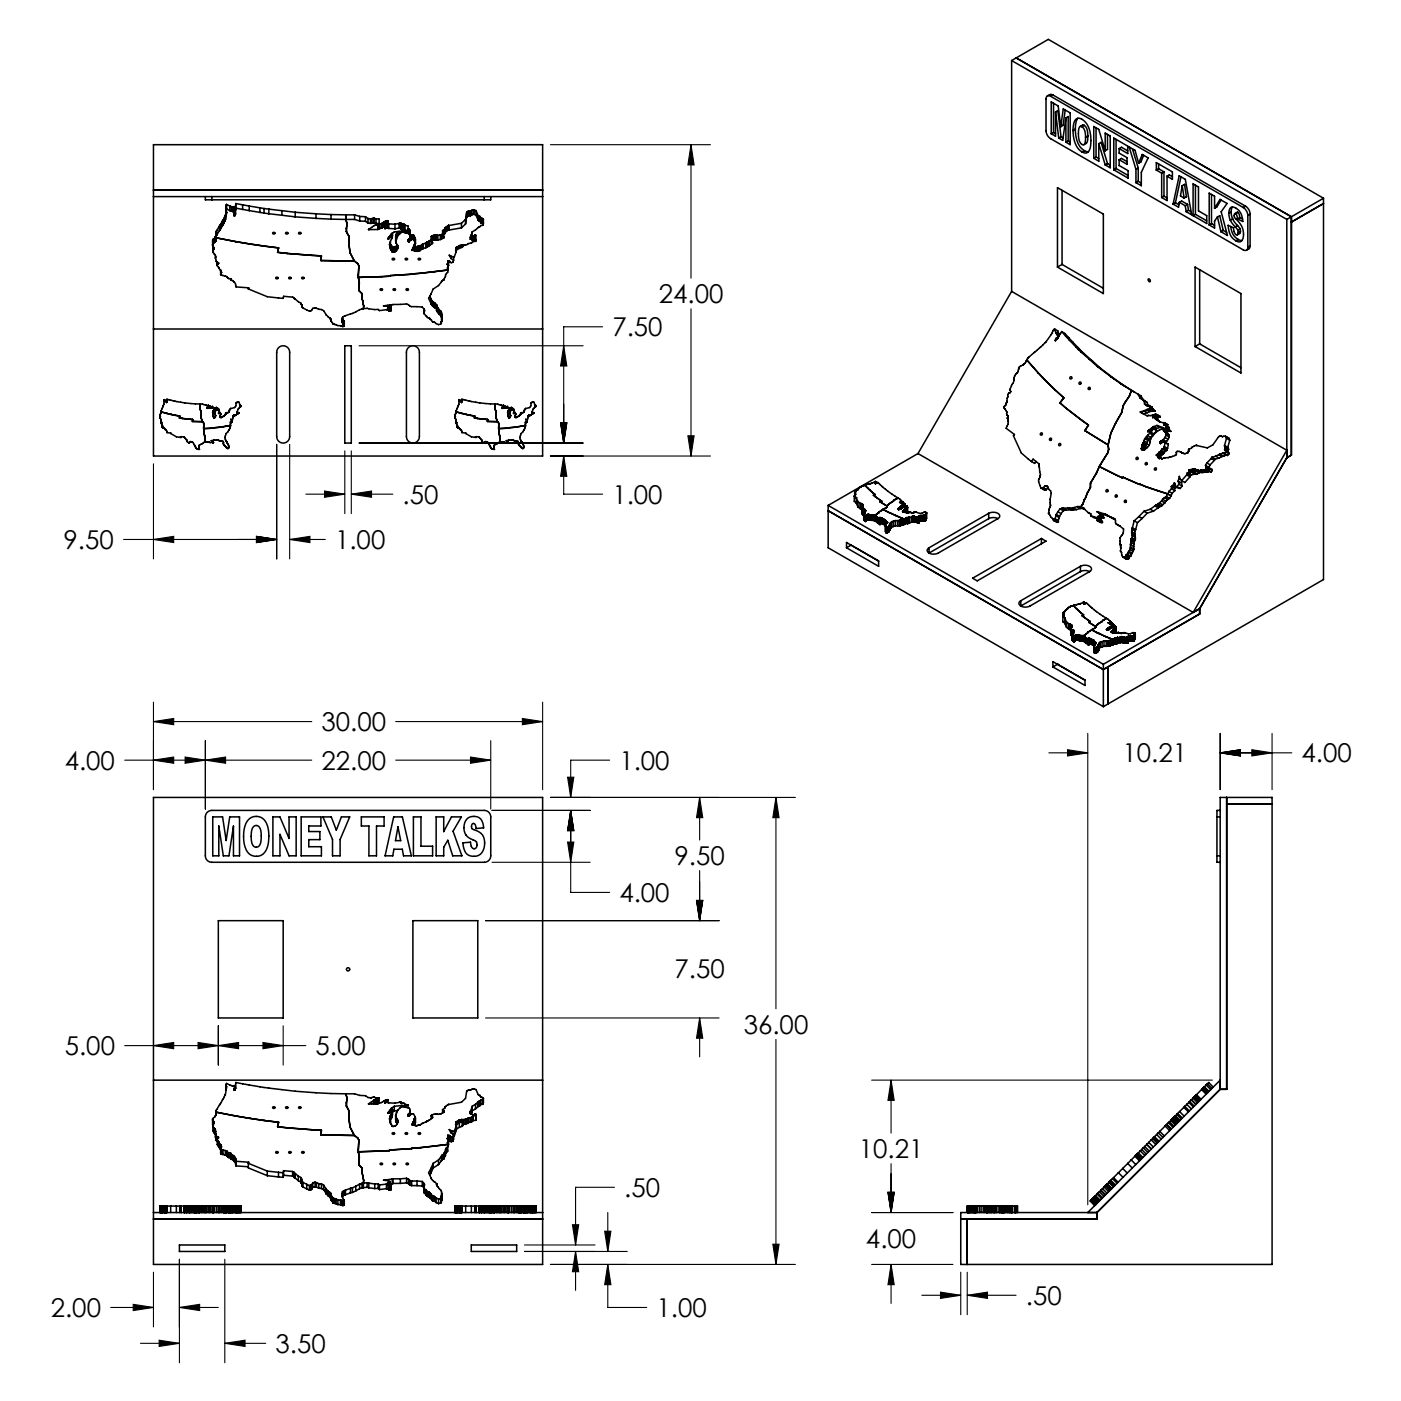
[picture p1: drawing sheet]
<svg xmlns="http://www.w3.org/2000/svg" width="229mm" height="229mm" viewBox="0 0 229 229" stroke-linecap="round" stroke-linejoin="round" font-family="sans-serif">
<defs><g id="words">
<g font-size="4.2">
<text x="107.5" y="49.5">24.00</text>
<text x="99.9" y="54.9">7.50</text>
<text x="65.7" y="82.2">.50</text>
<text x="99.9" y="82.2">1.00</text>
<text x="10.4" y="89.6">9.50</text>
<text x="54.7" y="89.6">1.00</text>
<text x="52.5" y="119.3">30.00</text>
<text x="10.6" y="125.6">4.00</text>
<text x="52.5" y="125.6">22.00</text>
<text x="101.1" y="125.6">1.00</text>
<text x="183.2" y="124.4">10.21</text>
<text x="212.4" y="124.4">4.00</text>
<text x="110.1" y="141.1">9.50</text>
<text x="101.1" y="147.2">4.00</text>
<text x="110.1" y="159.6">7.50</text>
<text x="10.6" y="172.2">5.00</text>
<text x="51.5" y="172.2">5.00</text>
<text x="121.4" y="168.7">36.00</text>
<text x="140.1" y="189">10.21</text>
<text x="101.9" y="195.3">.50</text>
<text x="141.3" y="203.7">4.00</text>
<text x="8.3" y="214.9">2.00</text>
<text x="107.1" y="214.9">1.00</text>
<text x="167.4" y="212.9">.50</text>
<text x="45" y="220.8">3.50</text>
</g>
</g></defs>
<g fill="none" stroke="#000" stroke-width=".18">
<path d="M89.8 23.6h26.1M112.8 23.6l.5 3.3h-1.1zM112.8 23.6v21.8M58.6 56.4h36.6M92 56.4l.5 3.3h-1zM98.3 53.3h-6.3v19M112.8 50.4v24M25 75.7v15.5M45.1 72.5v18.7M47.3 72.5v18.7M56.3 73.6v10.2M57.3 73.6v10.2"/>
<path d="M58.6 72.3h36.6M89.8 74.4h26.1M91.5 69h1l-.5 3.3zM92 74.4l.5 3.3h-1zM92 74.4v6.2h6.3M112.2 71.1h1.1l-.5 3.3zM20.2 88h24.9M25 88l3.3-.5v1zM41.8 87.5l3.3 .5-3.3 .5zM47.3 88l3.3-.5v1zM47.3 88h5.8M49.9 80.6h6.4"/>
<path d="M53 80.1l3.3 .5-3.3 .5zM57.3 80.6l3.3-.5v1zM57.3 80.6h6.8M25 117.7l3.3-.5v1zM25 114.6v14.2M25 117.7h25.9M64.6 117.7h23.9M85.2 117.2l3.3 .5-3.3 .5zM88.5 114.6v14.2M177.5 119.7v76.9M199.1 119.7v9.1M207.6 119.7v9.1"/>
<path d="M20.4 124h30.5M25 124l3.3-.5v1zM30.2 123.5l3.3 .5-3.3 .5zM33.5 124l3.3-.5v1zM33.5 120.9v11.1M64.6 124h15.5M76.8 123.5l3.3 .5-3.3 .5zM80.1 120.9v11.1M80.3 132.2h16M89.8 130.1h40M92.6 137.4h1l-.5 3.3zM92.6 126.8h1l-.5 3.3z"/>
<path d="M93.1 132.2l.5 3.3h-1zM93.1 132.2v13.4h6.4M99.5 124h-6.4v6.1M114.2 130.1l.5 3.3h-1zM114.2 130.1v7M126.6 130.1l.5 3.3h-1zM126.6 130.1v34.5M171.1 122.8h6.4M174.2 122.3l3.3 .5-3.3 .5zM199.1 122.8l3.3-.5v1zM199.1 122.8h11.7M204.3 122.3l3.3 .5-3.3 .5z"/>
<path d="M79.2 150.2h38.1M80.3 140.7h16M113.7 146.9h1l-.5 3.3zM114.2 142.1v8.1M20.4 170.6h29.5M25 170.6l3.3-.5v1zM32.3 170.1l3.3 .5-3.3 .5zM35.6 170.6l3.3-.5v1zM35.6 167.4v6.4M42.9 170.1l3.3 .5-3.3 .5zM46.2 167.4v6.4M79.2 166.1h38.1"/>
<path d="M114.2 166.1l.5 3.3h-1zM114.2 166.1v6.4M126.6 169.6v36.7M142.2 176.2h55.6M145.4 176.2l.5 3.3h-1zM145.4 176.2v8.7M93.4 199.8h1l-.5 3.3zM99.2 197.9v6.3M100.3 193.7h-6.4v9.4M142.2 197.9h13.3M144.9 194.5h1l-.5 3.4zM145.4 189.9v8"/>
<path d="M18.1 213.3h6.9M21.7 212.8l3.3 .5-3.3 .5zM22.9 219.2h6.4M25 207.6v8.9M26 218.7l3.3 .5-3.3 .5zM29.3 213.3l3.3-.5v1zM29.3 213.3h6.3M29.3 205.5v16.9M36.7 219.2l3.3-.5v1zM36.7 205.5v16.9M36.7 219.2h6.7M85.6 204.2h16.7"/>
<path d="M85.6 203.1h11.5M89.8 206.3h40M93.9 204.2l.5 3.3h-1zM93.9 204.2v6.4M98.7 200.9h1l-.5 3.3zM99.2 206.3l.5 3.3h-1zM99.2 206.3v7h6.3M126.1 203h1l-.5 3.3zM142.2 206.3h13.3M145.4 206.3l.5 3.3h-1zM145.4 206.3v6.4M150.4 211.3h6.4"/>
<path d="M153.5 210.8l3.3 .5-3.3 .6zM156.8 207.6v6.9M157.8 211.3l3.3-.5v1.1zM157.8 207.6v6.9M157.8 211.3h8"/>
</g>
<path d="M85.2 117.2l3.3 .5-3.3 .5zM25 117.7l3.3-.5v1zM126.6 130.1l.5 3.3h-1zM126.1 203h1l-.5 3.3zM92.6 137.4h1l-.5 3.3zM93.1 132.2l.5 3.3h-1zM93.1 132.2l.5 3.3h-1zM92.6 126.8h1l-.5 3.3zM25 124l3.3-.5v1zM30.2 123.5l3.3 .5-3.3 .5zM33.5 124l3.3-.5v1zM76.8 123.5l3.3 .5-3.3 .5zM114.2 130.1l.5 3.3h-1zM113.7 146.9h1l-.5 3.3zM113.7 146.9h1l-.5 3.3zM114.2 166.1l.5 3.3h-1zM99.2 206.3l.5 3.3h-1zM98.7 200.9h1l-.5 3.3zM93.9 204.2l.5 3.3h-1zM93.4 199.8h1l-.5 3.3zM35.6 170.6l3.3-.5v1zM42.9 170.1l3.3 .5-3.3 .5zM32.3 170.1l3.3 .5-3.3 .5zM25 170.6l3.3-.5v1zM21.7 212.8l3.3 .5-3.3 .5zM29.3 213.3l3.3-.5v1zM26 218.7l3.3 .5-3.3 .5zM36.7 219.2l3.3-.5v1zM145.4 206.3l.5 3.3h-1zM144.9 194.5h1l-.5 3.4zM204.3 122.3l3.3 .5-3.3 .5zM199.1 122.8l3.3-.5v1zM144.9 194.5h1l-.5 3.4zM145.4 176.2l.5 3.3h-1zM199.1 122.8l3.3-.5v1zM174.2 122.3l3.3 .5-3.3 .5zM153.5 210.8l3.3 .5-3.3 .6zM157.8 211.3l3.3-.5v1.1zM112.2 71.1h1.1l-.5 3.3zM112.8 23.6l.5 3.3h-1.1zM91.5 69h1l-.5 3.3zM92 74.4l.5 3.3h-1zM92 56.4l.5 3.3h-1zM91.5 69h1l-.5 3.3zM25 88l3.3-.5v1zM41.8 87.5l3.3 .5-3.3 .5zM41.8 87.5l3.3 .5-3.3 .5zM47.3 88l3.3-.5v1zM53 80.1l3.3 .5-3.3 .5zM57.3 80.6l3.3-.5v1z" fill="#000"/>
<g fill="none" stroke="#000" stroke-width=".25">
<path d="M165.1 9.9v37.6M165.1 9.9l44.9 25.9M165.8 9.4l44.9 26M165.8 9.4l5.3-3 44.9 25.9M165.8 9.4l-.7 .5M171.4 15.7a.46 .46 0 0 0-.5 0 .46 .46 0 0 0-.2 .4v5.2a1.65 1.65 0 0 0 .7 1.3l31.5 18.2a.46 .46 0 0 0 .5 0 .46 .46 0 0 0 .2-.5M171.4 15.7l31.5 18.2M171.8 15.5l-.4-.1-.5 .3M171.8 15.5l-.4 .2M171.8 15.5l31.4 18.1M171.9 16.9v4.7M172.2 18.3v3.9l-.7-.4"/>
<path d="M172.2 18.3l.6 4.2M172.2 18.3l.4-.3 .5 4.3M173.8 18l-.3 2.5-.4 .2M173.9 19.2l-.5 3.7-.6-.4M173.9 19.2v4M173.9 19.2l.4-.2v4M175.9 19.3l-.3 .5-.1 1.3M25 23.6h63.5v50.8h-63.5zM25 31h63.5M25 32.1h63.5M33.5 32.1v.5h1.1M34.6 32.6h44.4"/>
<path d="M34.6 32.1v.5M34.8 39v.8M34.8 39l-.1 .1v1.1M34.8 39.8l-.1 .2M35.1 38.8l-.3 .2M35.1 38.6v.9l-.3 .3M35.1 38.6v.1M35.2 38.6v.8M35.2 39.4l-.1 .1M35.2 38.6h-.1M35.2 39l.1 .3M35.2 38.6h.1"/>
<path d="M35.2 38.2h.1M35.3 39v.3M35.3 39.3l-.1 .1M35.3 37.8l-.1 1.2M35.3 38.8v.1M35.3 38.8h.1M35.3 38.9l-.1 .1M35.3 38.8l5.5 1 4.7 .6-.2 .8 7.1 .6v.7l5.4 .1M35.4 37.6l-.1 1.2M35.4 38.4l-.1 .1M35.4 37.6v.8M35.8 37.6l-.4 .8"/>
<path d="M35.8 36.9v.7M35.8 36.9l-.4 .7M35.9 36.7v.8M35.9 37.5l-.1 .1M35.9 36.7l-.1 .2M36.1 36.5v.7M36.1 37.2l-.2 .3M36.1 36.5l-.2 .2M36.3 36.8l-.2 .4M36.3 36.1v.7M36.3 36.1l-.2 .4M36.4 36.6l-.1 .2"/>
<path d="M36.4 35.9v.7M36.4 35.9l-.1 .2M36.5 35.6v.8M36.5 36.4l-.1 .2M36.5 35.6l-.1 .3M36.7 35.3v.8M36.7 36.1l-.2 .3M36.7 35.3l-.2 .3M36.8 35.2v.7M36.8 35.9l-.1 .2M36.8 35.2l-.1 .1M36.8 35.1v.7"/>
<path d="M36.8 35.8v.1M36.8 35.1v.1M36.9 34.4v.5M36.9 34.5l-.1 .6M36.9 34.3v.1M36.9 33.5v.9M36.9 33.5v.8M36.9 34.6v.3M36.9 34.9l-.1 .9M37 33.4v.7M37 34.1l-.1 .2M37 34.1l.5 .3"/>
<path d="M37 33.4l-.1 .1M37 33.4l.5 .2M37.5 33.6v.8M37.5 34.4l.3 .1M37.5 33.6l.3 .1M37.8 33.7v.8M37.8 34.5h.2M37.8 33.7l.2 .1M38 34.5l.1 .1M38 33.8v.7M38 33.8h.1M38.1 33.8v.8"/>
<path d="M38.1 34.6h.1M38.1 33.8h.1M38.2 33.8v.8M38.2 34.9v.3M38.2 34.6h.1M38.2 35.2h.1M38.2 33.8h.1M38.3 34.9v.3M38.3 33.8v.8M38.3 34.6v.2l-.1 .1M38.3 33.8v.1M38.3 33.9v1.3"/>
<path d="M38.3 33.9v.2M38.3 35.2h.1M38.4 34.4l.1 .5-.2 .3M38.4 34.2l-.1 .2M38.5 33.3l-.1 1.1M38.5 34l1.1 .2M39.6 33.4l-1.1-.2-.1 1.2M39.6 34.2l1.1 .2M39.6 33.4v.8M39.6 33.4l1.1 .2M40.7 34.4l2.4 .4M40.7 33.6v.8"/>
<path d="M40.7 33.6l2.4 .4M42.4 33.9v.8M43.1 34.8l.8 .1M43.1 34v.8M43.1 34l.8 .1M43.9 34.9l2.1 .2M43.9 34.1v.8M43.9 34.1l2.1 .3M46 35.1l2.2 .3M46 34.4v.7M46 34.4l2.2 .2M48.2 34.6v.8"/>
<path d="M48.2 35.4l3.4 .2M48.2 34.6l3.4 .3M51.6 35.6l2.4 .2M51.6 34.9v.7M51.6 34.9l2.4 .1M54 35v.8M54 35.8h2.4M54 35l2.4 .1M56.4 35.8l.2 .7-.1 1.3 .4 .8v1.4l.2 1.3 .7 1.3M56.4 35.1v.7M56.4 35.8h1.5M56.4 35.1h1.5"/>
<path d="M57.9 35.8l.8 .3M57.9 35.1v.7M57.9 35.1l.8 .2M58.7 36.1h.9M58.7 35.3v.8M58.7 35.3l.9 .1M59.6 36.1l.5 .3M59.6 35.4v.7M59.6 35.4l.5 .3M60.1 36.4l.4 .1M60.1 35.7v.7M60.1 35.7h.4"/>
<path d="M60.2 37.4v.1M60.5 36.5h.1M60.5 35.7v.8M60.5 35.7h.1M60.6 35.7v.8M60.7 36.4l-.1 .1M60.7 35.7v.7M60.7 35.7h-.1M61 36.3l-.3 .1M61 36.3h.1M61 35.6v.7M61 35.6h.1"/>
<path d="M61 35.6l-.3 .1M61 36.3l.1 .1M61.1 35.6v.8M61.1 36.4h.3M61.1 35.6l.3 .1M61.4 35.7h.5v.8M61.4 36.4l.5 .1M61.4 35.7v.7M61.6 36.7v.7M61.6 37.4l-1.4 .1M61.6 36.7h-.3M61.8 37.4h-.2"/>
<path d="M61.8 36.6v.8M61.8 36.6l-.2 .1M61.8 37.3v.1M61.8 36.6v.7M61.8 36.6h.1M61.9 36.5l-.8 .3-1 .6 .1 .1M61.9 36.6v.7M61.9 37.3h-.1M61.9 36.6h-.1M62.2 37.2l-.3 .1M62.2 36.5v.7M62.2 36.5l-.3 .1"/>
<path d="M62.4 37.2h-.2M62.4 36.4v.8M62.4 36.4l-.2 .1M62.6 37l-.2 .2M62.6 36.3v.7M62.6 36.3l-.2 .1M62.7 37h-.1M62.7 36.2v.8M62.7 36.2l-.1 .1M62.8 37.2v.1M62.8 37.1v.2M62.9 37.1v.2"/>
<path d="M62.9 37.3h-.1M62.9 36.8l-.2 .2M62.9 36.1v.7M62.9 36.1l-.2 .1M63 37.2l-.1 .1M63 37.2h.1M63 37v.2M63 36.8h-.1M63 36v.8M63 36l-.1 .1M63.1 36.9v.3M63.1 36.8v.4"/>
<path d="M63.1 36.8l-.3 .3M63.1 37.2h.1M63.1 37.2l.3 .1M63.2 36v.8M63.2 36.8h-.2M63.2 36.8h.1M63.2 36h.1M63.2 36h-.2M63.3 36v.8M63.3 36h.1M63.3 36.8h-.2M63.3 36.5h.1"/>
<path d="M63.4 38.9v.1M63.4 37.3h1M63.4 36.5v.8M63.4 36.5l1 .1M63.5 38.7v.2M63.5 38.7l-.1 .3M63.5 38.9l-.1 .1M63.6 38.8l-.1 .1M63.6 38.6v.2M63.6 39.8v.3M63.7 39.5l.1 1.3M63.7 39.9l.1 .1"/>
<path d="M63.7 38.4v.3M63.7 38.7l-.1 .1M64 38.4l-.3 .3M64 38.1v.3M64 38.4h.1M64 38v.4M64 38.4v.5l-.5 1 .1 .2M64.4 36.6v.7M64.6 39.4v.2M64.6 39.6l.3 .5M64.6 38.5v1.1M64.6 39.2v.1"/>
<path d="M64.6 38.5v.7M64.7 38.4v.7M64.7 39.1l-.1 .1M64.7 38.4l-.1 .1M64.7 39v.1M64.7 38.9v.1M64.7 38.1v.3M64.8 38h-.1v1M64.8 38v.7M64.8 40v.7M64.8 38.7l-.1 .1M64.8 40l-.1 .2"/>
<path d="M64.8 39.9v.1M64.9 37.8l-.1 .2M65 38.4l-.2 .3M65 37.8v.6M65.1 37.2l-.7 .1M65.1 36.5v.7M65.1 36.5l-.7 .1M65.2 38.1l-.2 .3M65.2 37.7v.4M65.3 36.4v.7M65.3 37.1l-.2 .1M65.3 37.1l.1 .1"/>
<path d="M65.3 36.4l-.2 .1M65.4 36.4v.8M65.4 36.4h.1M65.4 36.4h-.1M65.4 37.2v.2M65.4 36.6h.1M65.4 37.4h.1M65.4 36.6v.8M65.5 36.6v.8M65.5 37.4h.1M65.5 36.6h.1M65.5 37.7l-1.2 .1-.4 .3-.4 .6"/>
<path d="M65.5 37.7h.7M65.5 37.7v.2M65.5 37.9l-.3 .2M65.6 36.6v.8M65.6 37.9h-.1M65.6 37.7v.2M65.7 37.4h-.1M65.7 36.6v.8M65.7 36.6h-.1M65.7 37.8l-.1 .1M65.7 37.8l.1 .1M65.7 37.7v.1"/>
<path d="M65.8 37.9h.2M65.8 37.7v.2M65.9 37.3l-.2 .1M65.9 37.3l.1 .1M65.9 36.6v.7M65.9 36.6h.1M65.9 36.6h-.2M66 37.9l.1 .1M66 37.7v.2M66 37.4l.1 .1M66 36.6v.8M66 36.6l.1 .2"/>
<path d="M66.1 36.8l.5 .1v.7M66.1 37.5l.5 .1M66.1 36.8v.7M66.1 38h.1M66.1 37.7v.3M66.2 37.7v.3M66.2 38h.2M66.4 38l.3 .1M66.4 37.7v.3M66.6 39.2v.2M66.6 39.4h.1M66.6 37.6l-.4 .1"/>
<path d="M66.6 37.3l.1 .1M66.6 39.1v.3M66.7 37.4v.7M66.7 38.1h.1M66.7 37.4h.1M66.7 39.4h.1M66.7 39v.4M66.8 38.1l.1 .2M66.8 37.4v.7M66.8 37.4l.1 .1M66.8 39v.4M66.9 37.5v.8"/>
<path d="M66.9 37.5v1.1M66.9 38.3v.3M66.9 38.6l-.1 .3-.2 .2M67 39.2l-.2 .2M67 38.4v.8M67 38.4l-.1 .1M67.2 39l-.2 .2M67.2 39l.3 .1M67.2 38.3v.7M67.2 38.3h.3M67.2 38.3l-.2 .1M67.5 38.3v.8"/>
<path d="M67.5 39.1l.2 .4M67.5 38.3l.2 .5M67.7 39.5v.2M67.7 38.8v.7M67.7 38.8v.2M67.7 39v.7M67.7 39l.1 .8M67.7 39.7l.1 .1M67.8 39.8l-.2 .1-.2 .7M68.8 39.9v.8M68.8 39.9l-.2 .2M68.9 39.9v.7"/>
<path d="M68.9 39.9h-.1M69.1 39.8v.8M69.1 39.8l-.2 .1M69.5 39.7v.7M69.5 39.7l-.4 .1M69.5 39.6v.8M69.5 39.6v.1M69.7 39.6v.7M69.7 39.6h-.2M69.7 39.5v.7M69.7 39.5h.1M69.7 39.5v.1"/>
<path d="M69.8 39.5v.7M69.8 39.5h.1M70 39.4v.7M70 39.4l-.2 .1M70.1 39.3v.7M70.1 39.3l-.1 .1M70.4 39.1l-.3 .2M70.4 38.5v.9l.2 .2M70.4 39.3v.1M70.4 38.5v.8M70.4 39.8l-.3 .2M70.4 39.5v.3"/>
<path d="M70.5 39.7l-.1 .1M70.5 39.5v.2M70.5 38.5v.7M70.5 39.2l-.1 .1M70.5 38.5h-.1M70.6 39.6v.1M70.6 39.7h-.1M70.8 38.4v.8M70.8 39.2h-.3M70.8 38.4l-.3 .1M71 39.1l-.2 .1M71 38.4v.7"/>
<path d="M71 38.4h-.2M71.2 38.4v.7M71.2 39.1h-.2M71.2 39.1h.1M71.2 38.4h.1M71.2 38.4h-.2M71.3 38.4v.7M71.3 39.1l.1 .1M71.3 38.4h.1M71.4 38.4v.8M71.8 39.1l-.4 .1M71.8 38.3v.8"/>
<path d="M71.8 38.3l-.4 .1M72 38.3v.7M72 39l-.2 .1M72 38.3h-.2M72.2 38.2l-.2 .1M72.2 38.4l.1 .1M72.2 37.6v.8M72.2 38.4h.1M72.3 38.5v.4M72.3 38.9l-.3 .1M72.3 38.5l.1 .1M72.4 38.5v.1"/>
<path d="M72.4 38.6v.2M72.4 38.7v.1M72.4 38.8l-.1 .1M72.6 38.1l-.4 .3M72.6 37.4l-.4 .2M72.6 37.2v.9M72.6 38v.1M72.6 37.2v.8M72.8 37v.8M72.8 37.8l-.2 .2M72.8 37l-.2 .2M73.1 36.8v.8"/>
<path d="M73.1 37.6l-.3 .2M73.1 36.8l-.3 .2M73.2 37.5l-.1 .1M73.2 37.5h.1M73.2 36.8v.7M73.2 36.8h.1M73.2 36.8h-.1M75.3 36.4v.8M75.3 37.2l-2.1 .3M75.3 36.4l-2.1 .4M75.4 40v.1M75.5 40h.1"/>
<path d="M75.6 40v.1M76 35.8v.7M76 36.5l-.7 .7M76 35.8l-.7 .6M76.1 35.5l-.1 1M76.1 34.7v.8M76.1 34.7l-.1 1.1M76.2 35.3l-.1 .2M76.2 34.6v.7M76.2 34.6l-.1 .1M76.4 35.2l-.2 .1M76.4 34.5v.7"/>
<path d="M76.4 34.5l-.2 .1M76.5 35.2h-.1M76.5 35.2h.3M76.5 34.4v.8M76.5 34.4h.3M76.5 34.4l-.1 .1M76.8 34.4v.8M76.8 35.2h.1M76.8 34.4h.1M76.8 39l.1 .1M76.8 38.5v.5M76.9 38.3h.1"/>
<path d="M76.9 38.3v.8M76.9 39.1l.2 .1M76.9 38.3l.2 .1M77 34.3v.8M77 35.1l-.2 .1M77 34.3l-.2 .1M77.1 39.2l.1 .1M77.1 38.4v.8M77.1 38.4l.1 .1M77.2 38.5v.8M77.2 39.3h.1M77.2 38.5v.1"/>
<path d="M77.2 38.6v.7M77.2 35l-.2 .1M77.2 35h.1M77.2 34.2v.8M77.2 34.2h.1M77.2 34.2l-.2 .1M77.3 39.3h-.1M77.3 38.6v.7M77.3 38.6h-.1M77.3 35l.4 .1M77.3 34.2v.8M77.3 34.2l.4 .2"/>
<path d="M77.5 39.2l-.2 .1M77.5 38.4v.8M77.5 38.4l-.2 .2M77.5 38.3l.2 .1v.8M77.5 39.1v.1M77.5 39.1l.2 .1M77.5 38.3v.8M77.5 38.3v.1M77.7 39.2l-.1 .2h-.4l-.3 .2-1 .4-.9 .1-.6 .3v.2M77.7 34.4v.7M77.7 35.1l.3 .8M77.7 34.4l.3 .8"/>
<path d="M78 35.9l.1 .1M78 35.2v.7M78 35.2l.1 .1M78.1 35.3h.3v1M78.1 35.3v.7M78.1 36l.3 .1M78.4 35.5h.1M78.4 35.5v.8M78.4 36.3l.1 .1M78.4 35.5l.1 .1M78.5 35.6v.8M78.5 36.4h.2"/>
<path d="M78.5 35.6h.2M78.7 35.6l.2 .2v.7M78.7 36.4l.2 .1M78.7 35.6v.8M78.9 36.5l-.1 .3h-.3l-1.5 1.1-.3 .8v.3h.1M79 32.1v.5M80.1 32.1v.5h-1.1M171.9 21.6l.3 .2M171.9 21.6l-.4 .2M172.5 30.6l7.5 4.3v13l-7.5-4.3zM173.1 20.7l.4-2.9 1.1 .6v5.2l-.7-.4M173.1 20.7l-.4-3.4-1.2-.7v5.2"/>
<path d="M173.1 22.3l.4 .2M173.1 22.3l-.3 .2M173.3 31.1v12M174.3 23l.3 .2M174.3 23l-.4 .2M175.1 21.3l.1-1.2a.86 .86 0 0 1 .7-.8 .86 .86 0 0 1 .9 .3 4.8 4.8 0 0 1 .8 5.1 .71 .71 0 0 1-1 .1M175.1 21.3a3.8 3.8 0 0 0 1.5 3.5M175.5 21.1a3.8 3.8 0 0 0 1.5 3.5M175.5 21.1l-.4 .2M176.5 20.7a1.91 1.91 0 0 1 .6 1.7M176.5 20.7l-.2-.1a2.16 2.16 0 0 0-.3 2.1 .78 .78 0 0 0 .9 .9l.2-.3v-.9M176.9 20.5a1.91 1.91 0 0 1 .6 1.7"/>
<path d="M176.9 20.5l-.2-.1-.5 .2M176.9 20.5l-.4 .2M177 24.6l.6 .1M177 24.6l-.4 .2M177.5 22.2l-.1 1-.5 .4M177.5 22.2l-.4 .2M178.8 25.6l.5 .3M178.8 25.6l-.3 .2M178.8 20.9v4.7M179.3 23.4v2.9l-.8-.5M179.3 23.4l1 3.5M179.3 23.4l.4-.2 1 3.5"/>
<path d="M180.3 24.6v-2.9l.9 .5v5.2l-.9-.5M180.3 24.6l-1-3.5-.8-.5v5.2M180.7 21.9v2.5l-.4 .2M180.7 26.7l.5 .2M180.7 26.7l-.4 .2M182.1 22.7v4.8M182.1 27.5l2 1.1M182.1 27.5l-.4 .2M182.6 24.2v.8l1.3 .7v1.1l-1.3-.7M182.6 24.2l1.4 .9v-1.3l-2.3-1.3v5.2M182.6 26.1v.9l1.5 .8v1.3l-2.4-1.4M182.6 24.2l.4-.2 1 .6"/>
<path d="M182.6 26.1l.4-.3 .9 .6M184.8 24.3l.9 3.1M185.4 27.6v2.2M185.7 29.6l.5 .3M185.7 27.4l-.3 .2M185.7 29.6l-.3 .2M185.7 27.4v2.2M185.8 26.6l.6-1.4 .9 .6-1.1 2.3v2.2l-.8-.5M185.8 26.6l-.6-2.1-1-.5 1.2 3.6M186.6 25.3l-.4 1.1-.4 .2M188.7 27.7v-1.2l2.6 1.5v1.3l-.9-.5M188.7 27.7l.8 .6"/>
<path d="M189 27.5l.9 .5M189 27.5l-.3 .2M189 26.7v.8M189.5 28.3v3.9M189.9 32l.5 .3M189.9 28l-.4 .3M189.9 32l-.4 .2M189.9 28v4M190.4 28.8v3.9l-.9-.5M190.4 28.8l.4-.3 .5 .3M191.4 33.3l1-4.6 1 .6 1 5.8-.9-.6M191.8 33.1l.6 .3"/>
<path d="M191.8 33.1l-.4 .2M192.4 33l-.1 .8-.9-.5M192.4 33l1 .6M192.4 33l.4-.2 1 .6M192.7 28.9l-.9 4.2M192.9 30.3l.4-.2 .3 2-.4 .2M192.9 30.3l.3 2M192.9 30.3l-.3 1.7 .6 .3M193.4 33.6l.1 .9M193.8 33.4l-.4 .2M193.8 33.4l.1 .9M193.9 34.3l.5 .3"/>
<path d="M193.9 34.3l-.4 .2M194.7 30l.9 .5v3.9l1.3 .8v1.3l-2.2-1.3zM195.1 35l1.8 1M195.1 35l-.4 .2M195.1 30.2v4.8M197.7 36.5l-.4 .2M197.7 31.7v4.8M197.7 36.5l.5 .3M198.2 34l.9-1.5 1.1 .7-.9 1.4 1 3.8-1.1-.6M198.2 34v-2l-.9-.5v5.2M198.6 35.4l-.4 .7v1.1l-.9-.5M198.6 35.4l.6 2.4"/>
<path d="M198.6 35.4l.4-.2 .6 2.4M199.3 32.6l-.7 1.2-.4 .2M199.6 37.6l-.4 .2M199.6 37.6l.5 .3M200.5 34.8a.73 .73 0 0 1 .2-.8 .73 .73 0 0 1 .8-.1 2.32 2.32 0 0 1 1.3 2.2l-.9-.4M200.5 34.8l.3 1.1M200.8 35.9l.7 1.1M200.8 37a2.49 2.49 0 0 0 1.3 2.1M200.9 34.6l.2 1.1M200.9 34.6l-.4 .2M201.1 33.8l-.2 .8M201.1 35.7l.8 1.1"/>
<path d="M201.1 35.7l-.3 .2M201.5 37l.5 .6M201.6 34.9a.47 .47 0 0 0 0 .8 2.8 2.8 0 0 1 .9 3.7 .73 .73 0 0 1-.8-.1M201.6 34.9l.2 .3 .1 .5M201.9 36.8l.4 .5M201.9 36.8l-.4 .2M202 37.6v.4M202 34.7l.2 .2 .1 .6M202 34.7l-.5 .2M202 34.7l-.4 .2M202 38l-.1 .3h-.2l-.3-.3-.1-.8-.9-.4a2.76 2.76 0 0 0 1.3 2.5M202.1 39.1l.5 .1"/>
<path d="M202.1 39.1l-.4 .2M202.3 38.1l-.4 .2M202.3 35.5l-.4 .2M202.3 35.5l.4 .2M202.3 37.3l.1 .4M202.3 37.3l-.3 .3M202.4 37.7l-.1 .4M202.4 37.7l-.4 .3M202.9 33.9a1.65 1.65 0 0 1 .7 1.3M203.2 33.6a1.65 1.65 0 0 1 .8 1.3M203.2 33.6l-.3 .3M203.6 35.2v5.1"/>
<path d="M204 34.9l-.4 .3M204 34.9v5.2M210 35.8v38.9M210.7 35.4v38.9l-.7 .4M210.7 35.4l-.7 .4M216 32.3l-5.3 3.1M216 32.3v62.3l-35.2 20.3M216 33.2l-5.3 3M25 53.7h63.5M34.7 40.2l.1 .1M34.8 41.1l.3 .4v.6M34.8 40.2v.9"/>
<path d="M34.8 40.3h.1M34.8 40.3l.1 .1M34.8 40.3v.4M34.8 40.7v.4M34.9 40.4v.2M34.9 40.6l-.1 .1M35.1 41.7v.4M35.1 42.1l.2 .5 .2 .2M35.4 43.3l.7 1.1M35.4 42.8v.5M35.5 42.8l.2 .1-.1 .2M35.5 42.8v.3"/>
<path d="M35.5 43.1l-.1 .2M35.6 43.1h-.1M35.6 42.8v.3M36 44.1v.7l.1 .1a1.94 1.94 0 0 1 1.3 .6h.2l.1 .2M36.1 44.7l-.1 .1M36.1 44.3v.4M36.1 44.4v.2M36.1 44.6v.1M36.1 44.4h.1M36.1 44.5v.1M36.1 44.4v.1M37.7 45.5v.2"/>
<path d="M37.7 45.7a1.16 1.16 0 0 1 .8 1.1l2.1 .2-.1 .1M40.5 47v.1M40.5 47.1l3.1 1.3 2.6 .3 .1-.4 1.4 .2 1.4 1v.1M45.5 56.7a1.06 1.06 0 0 1 1.2-.2 1.06 1.06 0 0 1 .6 1v13.7a1.06 1.06 0 0 1-1.1 1.1 1.06 1.06 0 0 1-1.1-1.1v-13.7l.1-.4zM49.1 49.5v.1M49.1 49.6l.2 .2v.2M49.3 49.8v.2M49.3 50l.1 .3 1.1 .5 .4-.2 .1-.3 .4-.1 1.1 .3 .3 .2 .5 .7 .6 .6M53.9 52.2a1.02 1.02 0 0 0 .9 .8l1.2 .3 .2-.1-.1-.8M53.9 52v.2M55.9 51.9h.1M55.9 51.9v.8"/>
<path d="M55.9 52.7l.1 .3M55.9 51.9l.1 .4M56 53l.1 .1M56 52.3v.7M56 52.3l.1 .1M56.1 52.4l.1 .8M56.3 56.4h1v15.9h-1zM57.8 42.6l.6 .4 .2 .4-.1 1.9M58.5 45.3l.1 .8v1.3l.4 .5v.7l.3 1.3v.5M59.3 50.4l.6-.1 1.2 .2h.6l.2 .2 1.2-.2 .4 .1v.2l.3-.1M59.3 50.4l-.6 .1-1.2 .6-1.6 .7v.9M63.3 50l-.7-.1 1.5-.2 2.2-.1 .9 .4 1.7 .1 .3 .4 .1 .3"/>
<path d="M63.3 50l.3 .1M63.3 49.8v.2M63.3 50.3v.1M63.3 50.4l.2 .1M63.5 50.2v.3M63.5 50.5l.3 .1M63.6 40.1l.1 .4M63.6 50.1l-.4 .2 .1 .1M63.6 49.8v.3M63.6 49.8l.2 .1M63.8 40v.8M63.8 40.8h.1"/>
<path d="M63.8 40l.1 .1M63.8 49.9v.7M63.8 49.9v.8M63.8 50.6v.1M63.9 40.1v.7M63.9 40.8v.1M63.9 40.1h.1M63.9 40.1v.8M63.9 40.9v.1M63.9 40.1v.2M63.9 41l.1 .1M63.9 40.3v.7"/>
<path d="M63.9 40.3h.1M64 41.1h.1M64 40.3v.8M64 40.3h.1M64 40.3l.1 .1M64.1 40.4v.7M64.3 41.1h-.2M64.3 40.4v.7M64.3 40.4h-.2M64.3 40.3v.8M64.3 41.1h.1M64.3 40.3v.1"/>
<path d="M64.5 41.1h-.2M64.5 40.3v.8M64.5 40.3h-.2M64.5 41v.1M64.5 40.3v.7M64.5 40.3h.1M64.6 40.3v.7M64.6 41h-.1M64.6 40.3h-.1M64.7 40.2v.7M64.7 40.9l-.1 .1M64.7 40.2l-.1 .1"/>
<path d="M64.8 40.7l-.1 .2M64.9 40.6l-.1 .1M64.9 40v.6M64.9 40.1v.4M64.9 40.5v.1M64.9 40.2v.1M64.9 40.3v.2M65 40.3h-.1M66.7 56.7a1.06 1.06 0 0 1 1.1-.2 1.06 1.06 0 0 1 .6 1v13.7a1.06 1.06 0 0 1-1 1.1 1.06 1.06 0 0 1-1.1-1.1v-13.7l.1-.4zM67.3 40.8l.3 .1M67.3 40.6v.2M67.4 40.4v.2"/>
<path d="M67.4 40.6l-.2 .2h.1M67.6 40.1v.1M67.6 40.2v.7M67.6 40.9h.1M67.6 40.2h.1M67.7 40.2l.1 .8M67.7 40.9l.1 .1M67.7 40.2v.7M67.8 40.2v.8M67.8 41h.1M67.8 41h.2M67.8 40.2l.2 .1"/>
<path d="M67.8 40.2h.1M68 41h.1M68 40.3v.7M68 40.3h.1M68.2 40.9l-.2 .1M68.2 40.2v.7M68.2 40.2l-.2 .1M68.3 40.9h-.1M68.3 40.9h.1M68.3 40.1v.8M68.3 40.1h.1M68.3 40.1l-.1 .1"/>
<path d="M68.4 40.1v.8M68.4 40.9h.1M68.4 40.1h.1M68.5 40.1v.8M68.6 40.9h-.1M68.6 40.1v.8M68.6 40.1h-.1M68.8 40.7l-.2 .2M68.9 40.6l-.1 .1M69.1 40.6h-.2M69.2 50.4v.8l.5 .6 .3 .1M69.3 50.8l-.1 .2"/>
<path d="M69.3 50.6v.2M69.5 40.4l-.4 .2M69.5 40.4h.1M69.7 40.3l-.2 .1M69.7 40.2v.1M69.7 40.2h.1M70 51.9h.1M70 51.9l.1-.1 .4 .7h.3a1.07 1.07 0 0 0 1.1 .4l.1-.2M70 40.1l-.2 .1M70.1 40l-.1 .1M70.1 48.3l.2 .4M70.3 48.7v.8"/>
<path d="M70.3 49.5l.1 .1M70.3 48.7l.1 .2M70.4 48.9v.7M70.4 49.6l.2 .3M70.4 48.9l.2 .3M70.6 49.2v.7M70.6 49.9l.2 .2M70.6 49.2l.2 .1M70.8 49.3v.8M70.8 49.3l.1 .1M70.8 50.1l.1 .1M70.9 49.4v.8"/>
<path d="M70.9 50.2l.1 .1M70.9 49.4l.1 .1M71 49.5l.3 .3v1l.2 .2M71 50.3l.3 .2v.3M71 49.5v.8M71.3 50h.1M71.3 50.1l.2 .2M71.5 51l.2 .3M71.5 50.3v.7M71.5 50.3l.2 .2M71.7 51.3l.2 .2M71.7 50.5v.8"/>
<path d="M71.7 50.5l.2 .3M71.9 50.8v.7M71.9 51.5l.1 .1M71.9 50.8h.1M72 50.8v.8M72 51.6v.2M72 50.8v.2M72 52.4v.3M72 51v.8M72 51l.1 1M72 51.8l.1 .2M72 52.4h.1"/>
<path d="M72.1 51.5v.9M72.1 52v.4M72.4 45.7h.1M72.4 45.7l-.3 .1-.5 .8-.9 .6-.8 1.5 .4 .8M73.1 43.6v.8l-.4 .5v.2l-.3 .6M73.2 42.6v.7M73.2 43.3l-.2 .4 .1 .4a130 130 0 0 1-14.6 1.2M73.6 42.2l.4 .2M73.6 41.8v.4M74 41.9v.5M74 42.4l-.1 .4-.3 .1-.2-.3h-.3v.4l-.2 .1 .3 .2M74.4 40.8v.1"/>
<path d="M74.4 40.9v.2M74.4 40.4v.2M74.4 40.8v.3M74.4 41.1l-.3 .8-.8-.3 .3 .6M74.5 40.4v.1M74.5 40.5l-.1 .1M74.8 40.4l-.3 .1M74.8 40.2v.2M75.1 40.1v.2M75.1 40.3l-.3 .1M75.3 40v.2M75.3 40.2l-.2 .1"/>
<path d="M75.4 40.1l-.1 .1M75.5 40l-.1 .1M75.5 40l.1 .1M75.6 40.1l-.2 .3-1.1 .4 .1 .1M165.1 47.5l-15.3 26.5M165.1 47.5l44.9 26-15.3 26.4-44.9-25.9M167.6 58.8a56.8 56.8 0 0 0 6 6.1l-.6 .8 4.6 3.7-.6 .9 3.8 2.3M167.6 58.8h-.1a2.05 2.05 0 0 1-1.1 1l-.2 .3a1.24 1.24 0 0 1-.5 1.1l-.2 .5a1.11 1.11 0 0 1-.4 1l-.3 .9 .1 .3-.4 .5-.2 1.3M172.1 53.7l-1.4 2-2.9 2.7-.2 .4M172.1 53.7l.2 .5M172.1 53.7l.5 .3 .2 .5M172.2 55.5v.1"/>
<path d="M172.3 54.2l.1 .2M172.3 54.2l.5 .3M172.3 55.2l-.1 .3M172.3 55.2l.2 .1M172.4 54.4l.1 .2M172.4 54.4l.4 .3M172.4 55.2h-.1M172.4 55.2l.2 .1M172.5 55.1l-.1 .1M172.5 55.1l.1 .1M172.5 54.6l.1 .2M172.5 54.6l.3 .2"/>
<path d="M172.5 55.1h.1M172.6 55.3l-.4 .3M172.6 54.8h.1M172.6 54.8h.2M172.6 54.9l-.1 .2M172.6 54.9h.1M172.6 54.8v.1M172.6 54.8l.2 .1M172.8 54.5l.1 .2M173.2 54.1l-.6 1.2M173.2 54.1l.7 .7M173.2 54.1l.6 .3 .6 .7"/>
<path d="M173.3 43.1l6.7 3.9M173.3 43.1l-.8 .5M173.9 54.8l.6 .7M173.9 54.8l.5 .3M174.4 55.1l.6 .7M174.5 55.5l1.4 1.5M174.5 55.5l.5 .3M175 55.8l1.4 1.5M175.5 56.6l.6 .3M175.9 57l.5 .4M175.9 57l.5 .3M176.4 57.4l1.3 1.2"/>
<path d="M176.4 57.4l.5 .3M176.4 57.3l.5 .4M176.9 57.7l1.4 1.2M177.7 58.6l1.4 1.2M177.7 58.6l.6 .3M178.3 58.9l1.3 1.2M179.1 59.8l2.2 1.7M179.1 59.8l.5 .3M187.4 45.5a.25 .25 0 0 1 .3 .2 .25 .25 0 0 1-.2 .3l-.2-.3zM195 43.6l7.5 4.3v13l-7.5-4.4zM195.7 44v12.1M195.7 56.1l-.7 .4"/>
<path d="M195.7 56.1l6.8 3.9M204 40.1l-.1 .4-.5 .3M204 40.1l-.4 .2M26.1 67.7v.1M26.1 67.7h.1M26.1 67.8v.3M26.1 68.1h.1M26.1 68.1l.3 .9M26.3 67.1v.1M26.3 67.1h.1M26.3 67.2l-.2 .5M26.3 67.2l3 .7v.3l2.1 .2v.4h1.6"/>
<path d="M26.3 69l.2 .5M26.4 69h-.1M26.5 69.5v.1M26.5 69.5h.1M26.5 69.6v.1l.5 .4M26.7 66l-.4 1.1M26.7 65.9v.1M26.8 65.3v.1M26.8 65.2l.4 .2M26.8 65.2v.1M26.8 65.5l-.1 .4M26.8 65.4v.1"/>
<path d="M27 70.1h.1M27 70.1l.2 .5 .7 .1a2.12 2.12 0 0 0 1.7 .7v-.2l.5 .1M27.2 65.4h.1M27.2 65.7h.1M27.2 65.4v.1M27.2 65.5v.2M27.2 65.7v-.6l.7 .2a22.4 22.4 0 0 0 4.7 .6M27.2 65.5h.1M30.1 71.3v.1M30.1 71.4l.3 .4M30.4 71.8h.1M30.4 71.8l.1 .3 .3 .2 .2-.2a.67 .67 0 0 1 .8 .6v.1"/>
<path d="M31.8 72.8h.1M31.9 72.8a.55 .55 0 0 0 .6 .5M32.5 73.3h.1M32.6 65.9l.2 2.3 .2 .6M32.6 65.9h.4l.7 .3 .3-.1M33 68.8l.3 .3-.1 .8M33.2 69.9l.3 2.2M33.5 72.1l-.7 .4a.51 .51 0 0 0-.3 .8M33.5 72.1l1.3 .1M33.7 66.6h.1M34 66.1h.1M34 66.1l.3 .1-.6 .4"/>
<path d="M34.2 66.6h-.4M34.2 66.6h.1M34.6 66.4h.1M34.6 66.4l-.1 .2 .8-.1M34.7 72.1l.1-.1-.3-.1 1.1-.1 .2 .2h.6v.4M34.7 72.1h.1M34.7 66.3l-.5 .3M34.7 66.3h.1M34.7 72.1l.1 .1M34.7 66.3v.1M34.7 67.3h.1M34.8 67.6v.2"/>
<path d="M34.8 67.5v.1M34.8 67.9v.1M34.8 67.9h.1M34.8 67.8v.1M34.8 68h.1M34.8 72.2h.1M34.8 68l.1 .2M34.9 67l-.2 .3M34.9 68.2h.1M34.9 67h.1M34.9 67l-.1 .5M35 68.1l-.1 .1"/>
<path d="M35.1 68.1h-.1M35.1 67.5v.1M35.1 67.6l.1 .2M35.1 67.3v.2M35.1 67.3h.1M35.2 67.8h.1M35.2 67.8l-.1 .3M35.3 66.5h.1M35.3 66.5v.1M35.3 66.6h.1M35.4 66.8l-.3 .5M35.4 66.6l.3 .1-.7 .1-.3 .5"/>
<path d="M35.4 66.8h.1M35.4 66.8h.1a.31 .31 0 0 1 .3 .3 .31 .31 0 0 1-.1 .3M35.7 67.4h.1M35.7 67.4v.1M35.7 67.5h.1M35.7 67.5l.2-.2 .1 .3M35.8 69.7l-2.6 .2M35.9 69.7h-.1M35.9 68v.1h.1M35.9 67.9v.1M36 68.1h.1M36 67.6h.1"/>
<path d="M36 67.6l-.1 .3M36.1 68.1h.1M36.2 68.1h-.1M36.2 68.1h.1M36.4 72.4l.1 .1M36.5 72.5l.2 .2M36.6 67.8l-.4 .3M36.6 67.8h.1M36.7 72.7v.1M36.7 72.7h.1M36.7 72.8h.1M36.7 72.8l.1 .1"/>
<path d="M36.8 72.9h.1M36.8 72.9l.1 .1M36.8 67.4l.1 .1M36.9 67.4h-.1M36.9 67.6l-.3 .2M36.9 67.5v.1M36.9 72h.1M36.9 72l.2 .2M36.9 73h.1M37 73l.2 .2 .1-.1M37.1 72.2v.1M37.1 72.2h.1"/>
<path d="M37.1 72.3l.2 .3v.5M37.1 72.3h.1M37.3 73.1h.1M37.4 67v.1M37.4 67h.1M37.4 67.1h.1M37.4 70.1h.1M37.4 70.1l-.2 .4a1.22 1.22 0 0 0-.4 1.3l.1 .2M37.4 67.1l-.1 .2-.4 .1M37.5 66.9l-.1 .1M37.5 66.9h.1M37.6 69.4l-.2 .7"/>
<path d="M37.6 69.4l-1.7 .3M37.6 66.7l-.1 .2M37.6 66.7h.1M38 67.9h.1M38 67.9l.4-.1-.4 .2-.1 .5-.2-.1 .2 .3-.1 .2-.2-.1v.6M38.5 67.7h-.3l-.2 .2M38.5 67.7h.1M38.7 65.7h-.1l-.1 .5-.2 .3-.6 .2M38.7 65.7h.1M38.8 67.5l-.3 .2M38.8 67.5h.1M38.9 65.6h.1"/>
<path d="M38.9 65.6l-.2 .1M38.9 67.4h.1M38.9 67.4l.1-.1v.1l-.2 .1M38.9 65.6l.5 .6-.2 .3a.72 .72 0 0 0-.5 .8l.2 .1M74.2 67.7v.1M74.2 67.7h.1M74.2 67.8l.3 1.1M74.4 67.1v.1M74.4 67.1h.1M74.4 67.2l-.2 .5M74.4 67.2l3.1 .7-.1 .3 2.2 .2-.1 .4h1.7M74.5 68.9h.1"/>
<path d="M74.5 69l.1 .5M74.5 69h.1M74.5 68.9v.1M74.6 69.5l.1 .1M74.6 69.5h.1M74.7 69.6h.1M74.7 69.6l-.1 .1 .5 .4M74.9 66l-.5 1.1M74.9 65.9v.1M74.9 65.3v.6M74.9 65.2v.1M74.9 65.2l.4 .2"/>
<path d="M75.1 70.1h.1M75.1 70.1l.3 .5 .6 .1a2.12 2.12 0 0 0 1.7 .7v-.2l.5 .1M75.3 65.4h.1M75.3 65.7h.1M75.3 65.4v.1M75.3 65.5v.2M75.3 65.7l.1-.6 .6 .2a22.4 22.4 0 0 0 4.8 .6M75.3 65.5h.1M78.2 71.3v.1M78.2 71.4l.4 .4M78.6 71.8h.1M78.6 71.8l.1 .3 .3 .2 .1-.2a.67 .67 0 0 1 .8 .6l.1 .1"/>
<path d="M80 72.8h.1M80 72.8v.2M80 73h.1M80.1 73v.2l.6 .1M80.7 73.3h.1M80.8 65.9l.2 2.3 .2 .6M80.8 65.9h.4l.6 .3 .3-.1M81.2 68.8l.2 .3v.8M81.4 69.9l.2 2.2M81.6 72.1l-.6 .4a.51 .51 0 0 0-.3 .8M81.6 72.1l1.4 .1M81.9 66.6h.1"/>
<path d="M82.1 66.1h.1M82.1 66.1l.3 .1-.5 .4M82.4 66.6h-.5M82.4 66.6h.1M82.8 66.4h.1M82.8 66.4l-.1 .2 .7-.1M82.8 72.1l.1-.1-.3-.1 1.1-.1 .3 .2h.5l.1 .5 .2 .2M82.8 72.1h.1M82.8 66.3l-.4 .3M82.8 66.3h.1M82.8 72.1l.2 .1M82.8 66.3v.1"/>
<path d="M82.9 67.3h-.1M82.9 67.6v.2M82.9 67.5v.1M82.9 67.9l.1 .1M82.9 67.9h.1M82.9 67.8v.1M83 68h.1M83 72.2h.1M83 68v.2M83 67l-.1 .3M83 68.2h.1M83 67l-.1 .5"/>
<path d="M83 67h.1M83.2 68.1h.1M83.2 67.5v.1M83.2 67.6l.1 .2M83.2 67.3v.2M83.2 67.3h.1M83.3 67.8h.1M83.3 67.8l-.1 .3-.2 .1M83.4 66.5h.1M83.4 66.5l.1 .1M83.5 66.6h.1M83.5 66.6l.3 .1-.7 .1-.3 .5"/>
<path d="M83.5 66.8l-.3 .5M83.5 66.8h.1M83.5 66.8h.1a.31 .31 0 0 1 .3 .3 .31 .31 0 0 1-.1 .3M83.8 67.4h.1M83.8 67.4v.1M83.8 67.5h.1M83.8 67.5l.3-.2v.3M84 69.7l-2.6 .2M84 69.7h.1M84 68v.1h.1M84 67.9v.1M84.1 68.1h.1"/>
<path d="M84.1 67.6h.1M84.2 68.1h-.1M84.2 67.6l-.2 .3M84.2 68.1h.1M84.3 68.1h-.1M84.3 68.1h.1M84.4 68.1h.1M84.7 67.8h.1M84.7 67.8l-.3 .3M84.8 67.8h.1M84.8 72.7l.1 .1M84.8 72.7h.1"/>
<path d="M84.9 72.8h.1M84.9 72.8v.1M84.9 72.9l.4 .3 .1-.1M85 67.4v.1M85 67.4h.1M85 67.6l-.2 .2M85 67.5v.1M85.1 72h.1M85.1 72l.1 .2M85.2 72.2v.1M85.2 72.2h.1M85.2 72.3l.2 .3v.5"/>
<path d="M85.2 72.3h.1M85.4 73.1h.1M85.5 67v.1M85.5 67h.1M85.5 67.1h.1M85.5 70.1h.1M85.5 70.1l-.2 .4a1.22 1.22 0 0 0-.4 1.3l.2 .2M85.5 67.1l-.1 .2-.4 .1M85.6 66.9l-.1 .1M85.6 66.9h.1M85.7 69.4l-.2 .7M85.7 69.4l-1.7 .3"/>
<path d="M85.8 66.7h.1M85.8 66.7l-.2 .2M86.1 67.9h.1M86.1 67.9l.4-.1-.4 .2v.5l-.3-.1 .2 .3-.1 .2-.2-.1v.6M86.6 67.7h-.3l-.2 .2M86.6 67.7h.1M86.9 65.7h-.2l-.1 .5-.2 .3-.6 .2M86.9 65.7h.1M86.9 67.3h.1M86.9 67.3l.1 .1M87 67.5h.1M87 67.5l-.4 .2"/>
<path d="M87 65.6l-.1 .1M87 65.6h.1M87 67.4h.1M87 67.4l.1-.1v.1l-.1 .1M87 65.6l.5 .6-.2 .3a.72 .72 0 0 0-.4 .8M139.9 79.9h.1M139.9 79.8l-.1 .2M139.9 79.8v.1M140.3 79.5l-.4 .3M140.3 79.5h.1M140.4 79.5h-.1M140.4 79.5h.1"/>
<path d="M140.5 79.4l-.1 .1M140.5 79.4h.1M140.6 79.3l-.1 .1M140.6 79.3h.1M140.7 79.3h-.1M140.9 79.3h-.2M140.9 79.3h.1M141.1 79.2l-.2 .1M141.1 79.2l1.7 1.5-.3 .1 1.4 1-.3 .1 1.2 .7M141.1 79.2h.1M142.8 78.6l-.5 .2-1.2 .4M142.8 78.9h.1"/>
<path d="M142.8 78.6h.1M142.8 78.6l.2 .2M142.9 78.9h-.1M142.9 78.9h.1M142.9 78.8v.1M142.9 78.8h.1M143 78.9h-.2M143 78.9l.2-.2 1.7 1.4 1.6 1.1M143 78.8h-.1M143 78.8h.1M149.8 74l-14.7 8.5M164.3 65.7l-.1 .3a.41 .41 0 0 0-.3 .3 .41 .41 0 0 0 .1 .4l.3 .6a.59 .59 0 0 0 .2 .7l-.1 .2a1.64 1.64 0 0 1-.2 1.7l1.3 1-.1 .2 1.2 2.8 1.7 1.4"/>
<path d="M164.3 65.7h.1M168.3 75.3l.3-.4 .9 .8 .3 1.7-.3 .8a1.64 1.64 0 0 0 .4 1.5M169 75.3l-.2 .3-.5-.3M169.9 79.7l.6 .3M170 79.7l.5 .3M170 79.7h-.1M170.1 79.6l.5 .3M170.1 79.6l-.1 .1M170.2 79.6l.5 .3M170.2 79.6h-.1M170.6 79.3h.3l.1 .2M170.6 79.3l-.4 .3"/>
<path d="M170.6 79.3l.4 .2M170.6 79.9l-.1 .1M170.7 79.9h-.1M171 79.5l.1 .4 .3 .2 .1 .4-.2 1 .1 .5a1.21 1.21 0 0 1-.2 1.1l-.1 .6 .8 1.2M171 79.6l-.3 .3M179.4 76.1l-.5 1.1-1 1.6v.8l-.5 .9-.7 1.7-.4 .5M179.4 76.1a62.9 62.9 0 0 0 11.2 4.5M179.6 60.1l2.2 1.7M180.8 72.6l.1 .7-.1 .5-1.4 2.3M181.3 61.5l1.6 1.2M181.3 61.5l.5 .3M181.8 61.8l1.7 1.2"/>
<path d="M182.9 62.7l1.7 1M182.9 62.7l.6 .3M183.5 63l1.6 1M184.6 63.7l-.3 .9-1 1.6-.3 1.1-1.7 3.4-.5 1.9M184.6 63.7l1.6 .9 .4 .6M185.6 64.3l.4 .6M186 64.9l.7 .5M186 64.9l.6 .3M186.1 67.2l1 .6h.8l.7-.2h.2M186.1 67.2l.5 .3M186.2 73.2l.1 .2h.3M186.2 73.2l.4 .2"/>
<path d="M186.2 73.1v.1M186.2 73.1l.5 .3M186.3 72.8v.1M186.3 72.8l.5 .3M186.3 72.9l-.1 .2M186.3 72.9l.6 .3M186.3 72.9h.1M186.4 72.6l-.1 .2M186.4 72.6l.5 .3M186.4 72.4v.2M186.4 72.4l.6 .3M186.5 72.3l-.1 .1"/>
<path d="M186.5 72.3l.5 .3M186.5 72.3h.1M186.5 72.3l.6 .3M186.5 72.2v.1M186.5 72.2l.6 .3M186.6 65.2l.6 .5M186.6 72.2h-.1M186.6 72.2l.5 .3M186.6 67.5v.1M186.6 71.9v.3M186.6 71.9l.6 .3M186.7 67l-.6 .2"/>
<path d="M186.7 67l.5 .3M186.7 65.4l.1 .5M186.7 65.4l.5 .3M186.8 65.9l.4 .3M186.8 71.6l-.2 .3M186.8 71.6l.5 .3M186.8 73.3l-.2 .1M186.8 73.1l.1 .1M186.9 73.2l-.1 .1M186.9 73.2h.1M186.9 72.9l-.1 .2M187 72.7l-.1 .2"/>
<path d="M187 71.4l-.2 .2M187 71.4l.5 .3M187 72.6v.1M187 71.3v.1M187 71.3l.6 .3M187.1 72.6h-.1M187.1 72.5v.1M187.1 72.5h.1M187.1 66.8l-.4 .2M187.1 66.8l.5 .3M187.2 72.2l-.1 .3M187.2 67.3l-.6 .2"/>
<path d="M187.2 65.7l.1 .5M187.2 66.8h.2M187.2 66.8h-.1M187.2 66.8l.5 .3M187.2 71.1l-.2 .2M187.2 71.1l.6 .3M187.3 70.4h.1M187.3 70.3v.1M187.3 70.3l.1 .1M187.3 71.9l-.1 .3M187.4 70.2l-.1 .1M187.4 70.2l.1 .1"/>
<path d="M187.4 66.8l.5 .3M187.5 66.2h-.3M187.5 66.2h.1M187.5 66.2l.5 .3M187.5 66.2v.1M187.5 66.3l.2 .2M187.5 66.3l.5 .3M187.5 71.7l-.2 .2M187.5 66.8h-.1M187.5 66.8l.6 .3M187.6 70.1l-.2 .1M187.6 70.1l.2 .1"/>
<path d="M187.6 71.6l-.1 .1M187.6 70.7l.5 .3M187.6 70.7l-.4 .4M187.6 66.8h.1M187.6 66.8h-.1M187.6 66.8l.6 .3M187.6 67.1l-.4 .2M187.7 66.5l.3 .3M187.7 66.5l.5 .3M187.7 66.8l.6 .3M187.7 67.1h.2M187.7 67.1h-.1"/>
<path d="M187.8 70l-.2 .1M187.8 70l.1 .1M187.8 71.4l-.2 .2M187.8 70h.1M187.8 70l.2 .1M187.8 70.5l-.2 .2M187.8 70.5l.5 .3M187.9 69.9l-.1 .1M187.9 69.9l.2 .1M188 66.8h-.3M188 66.8l.5 .3M188 66.5h.1"/>
<path d="M188 66.5v.1M188 66.6l.2 .2M188 69.8l-.1 .1M188 69.8l.6 .3M188.1 67.1h-.2M188.1 68.1v.1l.3-.1M188.1 68.1h.1M188.1 69.7l-.1 .1M188.1 69.7l.5 .3M188.1 71l-.3 .4M188.2 67.1h.1M188.2 67.1h-.1"/>
<path d="M188.2 66.8l.3 .3M188.2 69.9l-.8 .5M188.2 69.9l-.4 .6M188.2 69.9l.5 .4-.3 .4M188.2 67.9l-.1 .2M188.2 67.9l.6 .3M188.2 69.6l-.1 .1M188.2 69.6l.6 .3M188.3 67.9h-.1M188.3 67.9l.5 .3M188.3 70.9l-.2 .1M188.4 67.9h-.1"/>
<path d="M188.4 67.9l.5 .3M188.4 68.1l.1 .3M188.4 68.1l.5 .3 .2 .3M188.5 67.1h-.2M188.5 68.4a1.95 1.95 0 0 0 1.5 .6M188.5 68.4l.6 .3M188.6 67.8l-.2 .1M188.6 67.8l.5 .3M188.6 70.1h-.1M188.6 67.7v.1M188.6 67.7l.6 .3M188.6 70v.1"/>
<path d="M188.7 74.2l.1 .1M188.7 74.2l.5 .3M188.8 68.2l-.1 .1M188.8 69.9l-.2 .1M188.8 74.3l.1 .2M188.8 74.3l.6 .5M188.8 67.6v.1M188.8 67.6l.5 .4M188.8 69.4l.9 .4 1 .5 .3 .1M188.8 69.4l-.6 .2M188.8 69.4l.5 .3M188.8 67.7h-.2"/>
<path d="M188.8 67.7l.5 .3M188.8 67.7h.1M188.8 68.2h.1M188.9 68.2h-.1M188.9 74.5l.1 .1M188.9 74.5l.5 .3M188.9 74l-.2 .2M188.9 74l.6 .3M189 74.6v.1M189 74h-.1M189 74l.5 .3M189 74.6h.1"/>
<path d="M189 74.6l.4 .2M189 74.7l.1 .1M189 74.7l.2 .1M189.1 68.7l.3 .2M189.1 73.9l-.1 .1M189.1 73.9l.5 .3M189.1 68.1l-.2 .1M189.1 74.8h.1M189.2 73.7l-.1 .2M189.2 73.7l.5 .4M189.2 68l-.1 .1M189.2 74.5v.1"/>
<path d="M189.3 72.3h.1M189.3 72.2v.1M189.3 72.2l.2 .1M189.3 72.1v.1M189.3 72.1l.2 .2M189.3 69.7l.9 .4M189.3 69.7l-.5 .2M189.3 68h-.1M189.3 68h.1M189.3 73.7h-.1M189.3 73.7l.6 .3M189.3 72.3v.1"/>
<path d="M189.3 72.4h.1M189.4 74.8h-.3M189.4 74.8l.2 .1M189.4 72l-.1 .1M189.4 72l.3 .2M189.5 74.3l-.3 .2M189.5 73.5l-.2 .2M189.5 73.5l.5 .3M189.5 72h-.1M189.5 72l.3 .1M189.5 74.3h.1M189.6 74.2l-.1 .1"/>
<path d="M189.6 73.3l-.1 .2M189.6 73.3l.6 .3M189.7 74.1l-.1 .1M189.7 70a3.3 3.3 0 0 0-2 1.7v.1a1.73 1.73 0 0 1-.9 1.5M189.7 70l.1 .1M189.7 70l.6 .4M189.8 72.1l-.4 .3M189.8 70.1l.1 .1M189.8 70.1l.5 .3M189.8 71.7l-.3 .3M189.8 71.7l.5 .4M189.8 73.2l-.2 .1"/>
<path d="M189.8 73.2l.6 .3M189.9 74l-.2 .1M189.9 70.2l.1 .1M189.9 70.2l.5 .3M189.9 73.1l-.1 .1M189.9 73.1l.5 .3M189.9 69.3h.1M189.9 69.3l.3 .1M189.9 69.1v.2M189.9 69.1l.5 .3M189.9 69.1h.1M189.9 69.1l.6 .3"/>
<path d="M190 70.3v.1M190 70.3l.5 .3M190 70.4l.1 .1M190 70.4l.5 .3M190 72.9l-.1 .2M190 72.9l.5 .3M190 72.1h-.2M190 72.1l.1 .1M190 72.1l.6 .4M190 73.8l-.1 .2M190 69h.1M190 69l.5 .3"/>
<path d="M190 69l-.1 .1M190.1 71.4l-.3 .3M190.1 71.4l.5 .3M190.1 70.5l.1 .2M190.1 70.5l.5 .3M190.1 72.2l-.1 .7M190.1 72.2l.5 .3M190.2 73.6l-.2 .2M190.2 70l.3 .1M190.2 69.4l.1 .1M190.2 69.4l.6 .4M190.2 70.7l.1 .1"/>
<path d="M190.2 70.7l.6 .3M190.2 69.7l.3 .4M190.2 69.7l.6 .3M190.2 71l-.1 .4M190.2 71l.6 .3M190.3 70.8l-.1 .2M190.3 70.8l.5 .3M190.3 69.5l.5 .3M190.3 69.5l-.1 .2M190.3 70.4l.1 .1M190.3 72.1l-.2 .1M190.4 73.5l-.2 .1"/>
<path d="M190.4 70.5l.1 .1M190.4 73.4v.1M190.4 69.4v.1M190.5 69.4h-.1M190.5 70.6v.1M190.5 70.7l.1 .1M190.5 73.2l-.1 .2M190.5 70.1l.5 .3M190.5 69.3v.1M190.6 71.7l-.3 .4M190.6 70.8l.2 .2M190.6 72.5l-.1 .7"/>
<path d="M190.8 71v.1M190.8 70l.2 .4M190.8 71.3l-.2 .4M190.8 71.1v.2M190.8 69.8v.2M190.9 74.5l-1.4 .3M190.9 74.5h.1M190.9 74.5v.1M190.9 74.5l.1 .1M191.1 79.4l.1 .4M191.1 79.4l.6 .3M191.2 79.8l-.5 .4"/>
<path d="M191.2 79.8l.5 .3M191.3 79.3l.3-.5 .2 .1v.5M191.3 79.3l-.2 .1M191.3 79.3l.5 .3M191.7 79.7v.4M191.8 79.4h.2M191.8 79.4l.8 .3M191.8 79.6l-.1 .1M191.9 79.5l-.1 .1M192 79.4l.6 .3M192.3 78.5l.1 .5M192.3 78.5l.5 .3"/>
<path d="M192.4 79l-.4 .4M192.4 79l.5 .3M192.7 73.8l-.6-.1-.2 .5-1 .4M192.7 73.8l.4 .2M192.8 78.8l.1 .5M192.8 78.4l-.2-.2-.2-.5-.1 .8M192.9 78.5l-.1 .3M192.9 79.3l-.3 .4M193.6 77.5l-.8 .9M193.6 77.5l.6 .3M193.8 77.2v-.1l.6 .4 .5-.1M193.8 77.2l-.2 .3"/>
<path d="M193.8 77.2l.5 .3M193.9 73.5h.1M194 76.8h.1M194 76.7v.1M194 76.7l.1 .1M194 73.5l-.1 .2a.72 .72 0 0 1-1.2 .1M194.1 76.7h-.1M194.1 76.7l.2 .1M194.1 76.8l1-.1v.1M194.1 76.8h-.1M194.2 77.8l-.9 .9-.5-.3M194.3 76.6l-.2 .1"/>
<path d="M194.3 76.6l.2 .2M194.3 77.4v.1M194.3 77.5l-.1 .3M194.4 77l-.5 .2M194.4 77l.5 .4M194.6 76.6h-.3M194.6 76.6l.3 .2M194.7 76.5h.2M194.7 76.5l-.1 .1M194.7 76.5l.3 .2M194.8 77h-.4M194.8 77l.5 .3"/>
<path d="M194.9 76.5l1.1 .6M194.9 76.5l.7 .5 .1 .1M195.1 76.8l-.3 .2M195.1 76.8l.6 .3M195.3 72.7l-.8 .3-.5 .3-.1 .2M195.3 72.7h.1M195.3 77.3l-.4 .1M195.4 76.8l.2 .1M195.5 76.8h.3M195.5 76.8h.1M195.5 76.8l.8 .3M195.7 77.1l-.4 .2"/>
<path d="M195.8 76.8l.5 .3M196 76.7l.2 .1M196 76.7l-.2 .1M196 76.7l.5 .3M196 77.1h.1M196.2 76.8l.5 .3M196.4 76.8h-.2M196.4 76.8l.6 .3M196.5 76.7l-.1 .1M196.5 76.7l.5 .3M196.5 77l.2 .1M196.5 77l-.2 .1"/>
<path d="M196.6 76.7l.1-.1 .6 .3M196.6 76.7h-.1M196.6 76.7l.5 .3M196.7 76.6l.4 .1M196.8 76v.1M196.8 76.1v.2M196.8 76.1l.4 .2M196.8 76.4l.2 .1M196.8 76.3v.1M196.8 76.3l.3 .1M196.9 75.5l-.2 .4 .6 .4M196.9 75.5l.6 .3"/>
<path d="M197 77.1h-.3M197 77v.1M197.1 76.7l.5 .3M197.1 77h-.1M197.3 76.3l-.4 .2-.1-.1M197.3 76.3v.2M197.3 76.3l.5 .3v.2M197.3 76.5l-.2 .2M197.3 76.5l.5 .3M197.3 76.9l.3 .1M197.3 76.9l-.2 .1M197.5 75.8l-.3 .4"/>
<path d="M197.6 74.8l-.7 .7M197.6 74.8l.6 .3M197.7 74.6l-.1 .2M197.7 74.6l.6 .3M197.8 76.8l-.2 .2M198.2 75.1l-.7 .7M198.3 74.9l-.1 .2M198.4 74.4l-.7 .2M198.4 74.4l.5 .3M198.9 74.2l-.5 .2M198.9 74.2l.5 .3M198.9 74.7l-.6 .2"/>
<path d="M199.2 74.1h-.1l-.2 .1M199.2 74.1l.5 .4 .3-.3M199.4 74.5l-.5 .2M199.5 73.9l.3 .1M199.5 73.9l-.3 .2M199.5 73.9l.5 .3M199.6 74.4l-.2 .1M199.8 74l.5 .3M199.8 72.7v.1M199.8 72.7l.5 .3M199.8 72.8l.1 .2M199.8 72.8l.5 .3"/>
<path d="M199.8 73.3v.1l.7 .4v.2M199.8 73.3l.6 .3M199.9 73.1l-.1 .2M199.9 73.1l.5 .3M199.9 71.2h-.5a.42 .42 0 0 0-.6 .2l-.9 1.2-.9 .5-1.7-.4M199.9 71.2h.1M199.9 71.2l.6 .3M199.9 73v.1M199.9 73l.6 .3M200 73.5v.2M200 73.7l-.2 .3M200 73.7l.5 .3"/>
<path d="M200 71.2l.5 .3M200 71.2l.1 .3M200 74.2l.3 .1M200.1 71.5l-.3 1.2M200.1 71.5l.6 .3M200.3 73v.1M200.3 73.1l.2 .2M200.4 73.6l-.1 .1M200.4 73.4v.2M200.5 73.3l-.1 .1M200.5 74l-.2 .3M200.5 71.5l.2 .3"/>
<path d="M200.7 71.8l-.4 1.2M210 74.7l-14.3 24.6M135.1 83.3l44.9 26 15.7-9.1v-.9M135.1 82.5v6.9l44.9 25.9M135.1 82.5l44.9 25.9M138.1 88.5l5.3 3v.9l-5.3-3zM138.9 88.9l-.8 .5M138.9 88.9h.1M139.4 80.9l.3 .3M139.4 80.9v.9l.3 .2M139.5 80.9h-.1M139.5 80.3v.1"/>
<path d="M139.5 80.3v.6M139.5 80.3h.1M139.5 80.4h.1M139.5 80.4v.5M139.5 80.9h.1M139.5 80.4v.4M139.5 80.6h.1M139.5 80.4l.1 .1M139.6 80.6h.1M139.6 80.5h-.1M139.6 80.6l-.1 .3M139.6 80.2l-.1 .1"/>
<path d="M139.6 80.2h.1M139.7 81.2l.3 .6M139.7 81.2v.9l.3 .6M139.7 80l-.1 .2M139.8 80h-.1M140 81.8l.3 .3M140 81.8v.9M140 82.7l.3 .3M140.3 82.1l.2 .1M140.3 82.1v.9M140.3 83l.2 .1M140.5 82.2v.9"/>
<path d="M140.6 82.2l.3 .2M140.6 82.2h-.1M140.6 82.2v.8M140.6 83l.1 .1M140.6 83l-.1 .1M140.7 82.9v.2M140.7 82.9v1M140.7 83.7v.2M140.7 83.9v.1M140.7 83.1h.1M140.7 83.1v.9M140.7 84h.1"/>
<path d="M140.8 83.1h.1M140.8 83.1v.9M140.8 84h.1M140.8 82.7l-.1 .2M140.8 82.6v.1M140.8 82.7h.1M140.8 82.4v.2M140.8 82.4v.1M140.8 82.4h.1M140.9 82.4h-.1M140.9 83.1v.9M140.9 83.9h.1"/>
<path d="M140.9 83.9l.1 .9M140.9 84h.1M141 83.9v.1M141 83.9v.9M141 84.8v.1M141 83.8l-.1 .1M141 83.1h.1M141 83.1h-.1M141 83.1v.7M141 84l.1 .1M141 84v.9M141 84.9l.1 .1"/>
<path d="M141.1 83.7l-.1 .1M141.1 83.1v.1M141.1 83.1v.6M141.1 84.1v.1M141.1 84.1v.9M141.1 85h.1M141.1 83.7h.1M141.1 83.2l.1 .1M141.1 83.2v.4M141.1 84.2h.1M141.1 84.2v.9M141.1 85v.1"/>
<path d="M141.1 83.6v.1M141.2 83.5l-.1 .1M141.2 84.2h.1M141.2 84.2h-.1M141.2 84.2v.9M141.2 85.1h-.1M141.2 85.1h.1M141.2 83.3v.2M141.2 83.3v.1M141.3 84.1l-.1 .1M141.3 85l-.1 .1M141.3 84.1v.9"/>
<path d="M141.3 84.1h.1M141.3 84.1v.8M141.3 84.9v.1M141.4 84l-.1 .1M141.4 84v.9M141.4 84.9h-.1M141.6 83.9h.1M141.6 83.9l-.2 .1M141.6 83.9v.9M141.6 84.8l-.2 .1M141.6 84.8h.1M141.7 83.9h.1"/>
<path d="M141.7 83.9v.9M141.7 84.8h.1M141.8 83.9l.2 .1M141.8 83.9v.9M141.8 84.8l.2 .1M142 84h.1M142 84v.9M142 84.9h.1M142.1 84h.2M142.1 84v.9M142.1 84.9h.2M142.3 84l.3 .1"/>
<path d="M142.3 84v.9M142.3 84.9h.3M142.6 84.1h.1M142.6 84.1v.8M142.6 84.9h.1M142.7 84.1h.1M142.7 84.1v.8M142.7 84.9v.1M142.7 84.1v.9M142.7 84.1l.2 .1M142.7 85l.2 .1M142.9 84.2l.2 .2"/>
<path d="M142.9 84.2v.9M142.9 85.1l.2 .1M143.1 84.4l.1 .1M143.1 84.4v.8M143.1 85.2l.1 .1M143.2 84.5l.3 .1M143.2 84.5v.8l.3 .2M143.5 84.6h.1M143.5 84.6v.9M143.5 85.5h.1M143.5 84.6l.1 .1M143.5 84.6l.1 1"/>
<path d="M143.6 84.6h.1M143.6 84.6v.1M143.6 84.7v.9M143.6 84.7h.1M143.6 85.6h.1M143.7 84.6v.9l-.1-.1M143.7 85.4h.2M143.9 84.6l-.3-.2 .1 .2M143.9 84.6h.1M143.9 84.6v.8M143.9 85.4h.1M144 84.6l.2 .1"/>
<path d="M144 84.6v.8M144 85.4l.2 .2M144.1 83.1l-1.4 1M144.1 83.1l3.4 1.6M144.2 84.7l.3 .1M144.2 84.7v.9M144.2 85.6l.3 .1M144.5 84.8v.2M144.5 84.8v1.1M144.5 85.7h.1M144.5 85.9h.1M144.5 86.7h.1"/>
<path d="M144.5 86.7v.1M144.5 85l.2 .1M144.5 85v1.7M144.5 85.6v.1M144.5 85.6v.2M144.5 85.7v.1M144.5 85.9l.1 1M144.5 85.8v.1M144.5 85.9l.1 .2M144.6 86.1h.1M144.6 86.9h.1M144.6 86.1v.8"/>
<path d="M144.6 85.7h.1M144.6 85.7h-.1M144.7 86.1v.8M144.7 85.1l.1 .1-.3 .4M144.7 85.1v.3M144.7 86.1h.1M144.7 86.9h.1M144.8 82.6l-.1 .2-.6 .3M144.8 86l-.1 .1M144.8 86l-.1 .9M144.8 86.9h-.1M144.8 86h.1"/>
<path d="M144.8 86v.9M144.8 86.9h.1M144.9 86h-.1M144.9 86v.8M144.9 86.8l-.1 .1M144.9 86h.1M144.9 86.8h.1M145 85.9l-.1 .1M145 85.9v.9M145 86.8h-.1M145.1 85.9h-.1M145.1 86.7l-.1 .1"/>
<path d="M145.1 85.9h.1M145.1 85.9v.8M145.1 86.7h.1M145.1 85.8v.1M145.1 85.8v.8M145.1 86.6v.1M145.1 86.6h.1M145.1 85.7v.1M145.1 85.7v.9M145.2 86.5l-.1 .1M145.2 85.6l-.1 .1M145.2 86.5h.1"/>
<path d="M145.2 85.6h.1M145.2 85.6v.9M145.2 85.5h.1M145.3 85.5h-.1M145.3 85.5l-.1 .1M145.3 85.4v.1M145.3 85.4l-.1 1.1M145.3 85.3v.1M145.3 86.2v.1M145.3 85.3v.9M145.3 85.3h.1M145.3 86.2h.1"/>
<path d="M145.5 85.1l-.2 .2M145.5 85.1v.9M145.5 86l-.2 .2M145.8 85l-.3 .1M145.8 85v.9M145.8 85.9l-.3 .1M146.1 84.9l.4 .1M146.1 84.9l-.3 .1M146.1 84.9v.9M146.1 85.8l-.3 .1M146.1 85.8h.4M146.5 85v.8"/>
<path d="M146.5 81.2l-1.5 1.1-.2 .3M146.5 81.2l.8 .7M146.5 83.1h.1M146.6 83l-.1 .1M146.6 83h.1M146.6 83.1h.1M146.6 83v.1M146.6 82.9v.1M146.6 82.9v.2M146.6 82.9h.1M146.7 82.9h.1M146.7 82.9v.2"/>
<path d="M146.7 84.9l-.2 .1M146.7 84.9v.9M146.7 85.8h-.2M146.8 82.8l-.1 .1M146.8 82.8v.3M146.8 84.9h-.1M146.8 84.9v.9M146.8 85.8h-.1M146.8 83.1h-.1M146.9 84.9h.1M146.9 84.9h-.1M146.9 84.9v.9"/>
<path d="M146.9 85.8h.1M146.9 85.8h-.1M146.9 82.8v.3M146.9 82.8h-.1M146.9 82.8h.1M146.9 83.1h-.1M146.9 83.1h.1M147 83.1h-.1M147 83.1h.1M147 82.7l-.1 .1M147 82.7v.4M147 82h-.2l.4 .2"/>
<path d="M147 82v.1M147 84.9h-.1M147 84.9v.8M147 85.7l-.1 .1M147 82.6h.1M147.1 82.6h-.1M147.1 82.6h.1M147.1 82.9l-.1 .1M147.1 82.7h-.1M147.1 82.7v.2M147.1 82v.2M147.1 82h.1"/>
<path d="M147.1 82h-.1M147.1 84.8l-.1 .1M147.1 84.8v.9M147.1 85.7h-.1M147.2 82.8l-.1 .1M147.2 82.2h.1M147.2 82.7h-.1M147.2 82.7v.1M147.2 82h.1M147.2 82v.2M147.2 82.6h.1M147.2 84.8h-.1"/>
<path d="M147.2 84.8v.9M147.2 85.7h-.1M147.2 82.8h.1M147.3 82.8h-.1M147.3 82.2h.1M147.3 83.4h.1M147.3 82h.1M147.3 83.4v.1M147.3 82v.2M147.3 82.6h-.1M147.3 82.6h.1M147.3 81.9h.1"/>
<path d="M147.3 81.9l.1 .1M147.3 82.6h-.2M147.3 82l.1 .2M147.3 82.6v.2M147.3 84.8h-.1M147.3 84.8v.8M147.3 85.6l-.1 .1M147.3 83.5h.1M147.3 82.6l-.1 .1M147.4 82h.1M147.4 82.8h-.1M147.4 82.8h.1"/>
<path d="M147.4 83.5h.1M147.4 83.4h-.1M147.4 82.5l.2 .1M147.4 82.5l-.1 .1M147.4 82.5v.3M147.4 83.5v.1M147.4 83.4h.1M147.4 83.4v.2M147.4 83.6h.1M147.4 82.3h.1M147.4 82v.2M147.4 84.8h-.1"/>
<path d="M147.4 84.8v.8M147.4 85.6h-.1M147.4 82.2h.1M147.5 82.2l-.1 .1M147.5 83.4h.1M147.5 83.4h-.1M147.5 83.4v.2M147.5 82.3h.1M147.5 82.2h.2M147.5 83.6h.1M147.5 82.2h.1M147.5 82.2v.1"/>
<path d="M147.5 82.3l.5 .2M147.5 82.7l-.1 .1M147.5 84.7l-.1 .1M147.5 84.7v.9M147.5 85.6h-.1M147.6 82.6v.1M147.6 82.6l.3 .1M147.6 83.3v.3M147.6 83.3l-.1 .1M147.6 83.1h.1M147.6 82.2h-.1M147.6 82.2h.1"/>
<path d="M147.6 82.2v.2M147.6 84.6l-.1 .1M147.6 84.6v.9M147.6 85.5l-.1 .1M147.6 83.3h.1M147.7 82.2h.1M147.7 83.6h-.1M147.7 83.6h.1M147.7 83.1h.1M147.7 82.2v.2M147.7 83.6h.2M147.7 83.3h.1"/>
<path d="M147.7 83.3v.3M147.8 83.3h-.1M147.8 83.3v.3M147.8 83l-.1 .1M147.8 83v.1M147.8 85.5h-.2M147.8 82.7h.1M147.8 84.5l-.2 .1M147.8 84.5v1M147.8 83.1h-.2M147.8 83.1l.1 .1M147.9 82.7l.1 .1"/>
<path d="M147.9 82.7h-.4M147.9 82.7v.1M147.9 83.2l-.1 .1M147.9 82.7h.1M147.9 83.2v.4M147.9 84.5h-.1M147.9 85.4l-.1 .1M147.9 84.5v.9M147.9 83.6h.1M147.9 83h-.1M147.9 83v.6M147.9 82.8l.1 .1"/>
<path d="M147.9 82.8h.1M147.9 82.6h.1M148 82.6h-.1M148 82.6h.1M148 82.9l-.1 .1M148 82.9v.7M148 82.5v.1M148 83.6h.1M148 82.6l.1 .2M148 82.8v.8M148 82.8h.1M148 84.4v.1"/>
<path d="M148 84.4l-.1 .1M148 84.4v.9M148 85.3l-.1 .1M148 85.3h.1M148 84.5l.1 .1M148 84.5v.9M148 85.4h.1M148.1 82.8v.8M148.1 84.6v.8M148.2 84.5l-.1 .1M148.2 84.5v.9h-.1M148.3 83.6h-.2"/>
<path d="M148.3 83.6h.1M148.3 84.3v.1M148.3 84.3l-.1 .2M148.3 84.3v.9M148.3 85.2l-.1 .1M148.3 85.2v.1M148.3 84.4l.1 .1M148.3 84.4v.9M148.3 85.3h.1M148.4 83.6h-.1M148.4 83.6h.1M148.4 84.5v.8"/>
<path d="M148.4 83.5v.1M148.4 83.5l.2 .1M148.6 83.6h.1M148.7 83.6l.3 .1M148.7 84.3l-.3 .2M148.7 84.3v.9M148.7 85.2l-.3 .1M148.8 84.3h-.1M148.8 84.3v.9M148.8 85.2h-.1M148.8 84.3h.2M148.8 84.3h.1"/>
<path d="M148.8 85.2h.1M148.8 85.2h.2M148.9 84.2v.1M148.9 84.2h.1M148.9 84.3h.2M149 84.2h.1M149 84.2v.1M149 84.3h.2M149 84.3v.9M149 85.2h.2M149 83.7h.1M149.1 83.6h.1"/>
<path d="M149.1 84.2v.1M149.1 84.3h.1M149.1 84.2l.1 .1M149.1 84.2h.1M149.2 84.3v.9M149.2 84.3h.1M149.2 83.6h-.1M149.2 84.3h.2M149.2 84.3l.1 .9h-.1M149.3 83.6h-.1M149.3 84.3h-.1M149.3 84.3h.1"/>
<path d="M149.3 85.1l.1 .1M149.4 85.2h.1M149.4 84.3h.1M149.4 84.3v.9M149.4 84.3l.1 .1M149.5 84.4v.8M149.5 83.6h-.2M149.5 83.6h.1M149.5 83.6a1.33 1.33 0 0 0 1.4 0l.3 .1M149.5 84.4h.1M149.5 85.2l.1 .1M149.5 85.2h.1"/>
<path d="M149.6 84.4h.1M149.6 84.4v.9M149.6 85.3h.1M149.7 84.4h.1M149.7 84.4v.9M149.7 85.3h.1M149.8 84.4h-.1M149.8 84.4v.9M149.8 85.3h-.1M149.8 84.4h.1M149.8 85.3h.1M149.9 84.4h-.1"/>
<path d="M149.9 84.4h.1M149.9 84.4v.9M149.9 84.2v.2M150 84.4h-.1M150 85.3h-.1M150 84.4h.1M150 84.4v.9M150 85.2v.1M150.2 84.1l-.3 .1M150.2 84.1v.9M150.2 85l-.2 .1M150.2 84.1h.3"/>
<path d="M150.2 84.1h.1M150.2 85h.3M150.2 85h.1M150.5 84.1v.9M150.6 84.1h-.1M150.6 84.1v.9M150.6 85h-.1M150.7 84.1h.1M150.7 84.1h-.1M150.7 84.1v.9M150.7 85h-.1M150.7 85h.1"/>
<path d="M150.9 84.1h.1M150.9 84.1h-.2M150.9 84.1v.9M150.9 85h-.2M150.9 85h.1M151 84.1v.9M151 84v.1M151 84h.1M151 83.9v.1M151 83.9h.1M151 83.9v1.1M151 84.1h.1"/>
<path d="M151.1 84.8h-.1M151.2 83.7l-.2 .2M151.2 83.7v.9l-.1 .1M158.7 94.3l11.2-6.4 .8 .4-11.2 6.5zM161.3 83.8a1.34 1.34 0 0 1 1.8 .3v.3l-.3 .2M161.3 84.6a1.65 1.65 0 0 1 1.5 0M161.3 83.8l-9.7 5.6M161.3 83.8v.8M161.3 84.6l-9.7 5.6v-.8M162.8 84.6l-9.7 5.6a1.34 1.34 0 0 1-1.8-.3l.1-.3 .2-.2M169.9 87.9v.8M171.9 84.9l.6 .3h.1"/>
<path d="M172.1 84.9h-.2M172.1 84.9l.6 .3M172.1 84.8l.1 .1M172.1 84.8l.6 .3M172.1 84.6v.2M172.1 84.6l.6 .3M172.2 84.9h-.1M172.2 84.9l.5 .3M172.3 84.2l-.2 .4M172.3 84.2l.5 .3M172.4 83.9l-.1 .3M172.4 83.9l.5 .3"/>
<path d="M172.6 83.5l.5 .3M172.6 83.5l-.2 .4M172.7 85.1v.1M172.7 85.2h.1M172.7 84.9v.2M172.7 85.1h.1M172.8 84.5l-.1 .4M172.9 84.2l-.1 .3M173 83l-.4 .5M173 83l.5 .3M173.1 83.8l-.2 .4M173.2 83h-.2"/>
<path d="M173.2 83l.6 .3M173.5 82.9l.5 .3M173.5 82.9l-.3 .1M173.5 83.3l-.4 .5M173.5 100h.1M173.5 99.9v.6M173.5 99.9h.1M173.6 99.9h.1M173.7 99.9h-.2M173.7 99.8h.1M173.8 83.3h-.3M173.8 99.7l-.1 .1"/>
<path d="M173.8 99.7h.1M173.9 99.6l-.1 .1M173.9 99.6h.1M174 99.5l-.1 .1M174 99.5h.1M174 99.5v.1M174 83.2l-.2 .1M174.3 82.9h.2M174.3 82.9h-.8M174.3 82.9l.5 .3M174.4 99.1l-.4 .4M174.4 99.1h.1"/>
<path d="M174.5 99.1h-.1M174.5 99.1h.1M174.5 82.9l.6 .3M174.6 99l-.1 .1M174.6 99h.1M174.7 98.9l-.1 .1M174.7 98.9h.1M174.8 83.2h.3M174.8 83.2h-.8M175.1 98.9h-.4M175.1 98.8v.1M175.1 82.8l-.6 .1"/>
<path d="M175.1 82.8l.5 .4M175.2 98.8l1.6 1.5-.2 .1 1.3 1-.2 .1 1.1 .7M175.2 98.8h-.1M175.2 98.8h.1M175.6 83.2h-.5M175.8 82.7l.5 .3M175.8 82.7h.4M175.8 82.7l-.7 .1M176.2 82.7h.1M176.2 82.7l.5 .3M176.3 92.4a1.34 1.34 0 0 1 1.8 .4l-.1 .3-.2 .2M176.3 92.4l-9.7 5.6"/>
<path d="M176.3 92.4v.9M176.3 93.3l-9.7 5.6v-.9M176.3 83h.4M176.3 83l-.7 .2M176.3 82.7l.5 .2 .8 .7M176.3 82.7l.6 .3M176.7 83h.2M176.7 98.3l-1.5 .5M176.8 98.3h-.1M176.8 98.3l.1-.1 .1 .2M176.8 98.5v.1M176.9 83h.1"/>
<path d="M176.9 98.5h.1M176.9 98.5h-.1M177 98.5h.1M177 98.5l-.2 .1M177 98.5l.3-.1 1.6 1.4 1.6 1.1M177 98.4h.1M177 98.4v.1M177.6 83.6l.4 .2v.4M177.6 83.6l.4 .3M177.8 93.3l-9.7 5.6a1.2 1.2 0 0 1-1.8-.5l.3-.4M177.8 93.3a1.65 1.65 0 0 0-1.5 0M178 84.2l.9 .2 .2 .4-.1 .1"/>
<path d="M178 84.2l1 .4M179 83.5l1.1 .3M179 83.5l.4 .3M179 83.5l.5 .3M179 84.9h.3M179 84.9l.6 .4h.2M179.1 84.4l.1 .2M179.1 84.4l.6 .3M179.1 84.3v.1M179.1 84.3l.6 .3M179.2 84.3h-.1M179.2 84.3l.5 .3"/>
<path d="M179.2 84.6l.2 .2M179.2 84.6l.5 .3M179.3 84.9l.5 .4M179.4 84.8v.1M179.4 84.8l.5 .3M179.4 84.9h-.1M179.4 84.9l.5 .3M179.4 83.8l.2 .4M179.4 83.8l.6 .4M179.5 83.8l1.2 .3M179.5 83.8l.5 .4M179.6 84.2l-.4 .1"/>
<path d="M179.6 84.2l.5 .3M179.7 84.7v.2M179.7 84.6v.1M179.7 84.6h.1M179.7 84.9l.2 .2M179.9 85.1v.1M179.9 85.2l-.1 .1M180 84.2l.1 .3M180.1 84.5l-.4 .1M180.1 83.8h.2M180.1 83.8l.6 .3M180.3 83.8l.8 .5"/>
<path d="M180.3 83.8l.5 .4M180.7 84.1l.1 .1M180.8 84.2l.8 .4M181.1 84.3l.8 .3 .1 .7 .8 .6M181.1 84.3l.5 .3M181.6 84.6l.3 .1M182.7 85.8l.1 .1M182.8 85.9l.5 .4a2.47 2.47 0 0 1-.5 1.5l-.1 .9 .1 .2M182.8 88.9h.1M182.8 88.9l.1 .1M182.8 88.9h.1l-.1 1 .2 .2 .2 .8M183.2 90.9h.3"/>
<path d="M183.2 90.9l.5 .3h.3M183.5 90.9l.5 .3M183.6 90.8l-.1 .1M183.6 90.8l.6 .3M183.7 90.6l-.1 .2M183.7 90.6l.6 .3M183.8 90.5l-.1 .1M183.8 90.5l.5 .3M184 90.5h-.2M184.1 90.1l-.1 .4M184.1 90.1l.5 .3M184.2 91.1l-.2 .1"/>
<path d="M184.2 90l-.1 .1M184.2 90l.5 .3M184.3 90.9l-.1 .2M184.3 90.8v.1M184.4 89.7l-.2 .3M184.4 89.7l.5 .3M184.4 90.7l-.1 .1M184.5 89.4l-.1 .3M184.5 89.4l.5 .3M184.5 88.9v.4M184.5 88.9l.5 .3M184.5 89.3v.1"/>
<path d="M184.5 89.3l.5 .3M184.5 88.2v.3M184.5 88.5v.4M184.5 88.5l.5 .3M184.5 88.2l.5 .3M184.6 88.1l-.1 .1M184.6 88.1l.5 .3M184.6 87.9v.2M184.6 87.9l.5 .3M184.6 87.9h.1M184.6 90.4l-.1 .4-.5-.3M184.6 87.1l.1 .1"/>
<path d="M184.6 87.1l.6 .3M184.6 86.8l.1 .2M184.6 86.8l.6 .3M184.7 87l-.1 .1M184.7 87l.5 .3M184.7 86.4l-.1 .4M184.7 86.4l.5 .3M184.7 87.2v.2M184.7 87.2l.5 .3M184.7 87.8l-.1 .1M184.7 87.8l.5 .3M184.7 87.4v.4"/>
<path d="M184.7 87.4l.6 .3M184.7 90.3l-.1 .1M184.8 86.1l-.1 .3M184.8 86.1l.5 .3M184.9 90l-.2 .3M185 89.7l-.1 .3M185 89.2v.4M185 89.6v.1M185 88.5v.3M185 88.8v.4M185.1 85l-.3 1.1M185.1 85l.5 .3"/>
<path d="M185.1 88.4l-.1 .1M185.1 88.2v.2M185.1 88.2h.1M185.2 87.4v.1M185.2 87.1v.2M185.2 87.3v.1M185.2 86.7v.4M185.2 87.5l.1 .2M185.2 88.1l-.1 .1M185.3 88.1h-.1M185.3 87.7v.4M185.3 86.4l-.1 .3"/>
<path d="M185.6 85.3l-.3 1.1M185.8 84.3l-.7 .7M185.8 84.3l.6 .3M186.4 84.6l-.8 .7M186.7 83.4l-.9 .9M186.7 83.4l.5 .3M187.2 83.7l-.8 .9M187.7 83.1l-1 .3M187.7 83.1l.5 .3M188.2 83.4l-1 .3M188.4 82.5l-.7 .6M188.4 82.5l.6 .3"/>
<path d="M188.6 82.4l-.2 .1M188.6 82.4l.6 .3M188.7 82.3l-.1 .1M188.7 82.3l.6 .3M188.9 82.3h.1M188.9 82.3h-.2M188.9 82.3l.5 .3M188.9 82.3l.6 .3M189 82.8l-.8 .6M189.2 82.7l-.2 .1M189.2 82.1l-.3 .2M189.2 82.1l.5 .3"/>
<path d="M189.3 82.6l-.1 .1M189.4 82.6h-.1M189.5 82.6h-.1M189.5 81.7l-.3 .4M189.5 81.7l.6 .4M189.7 81.5l-.2 .2M189.7 81.5l.5 .3M189.7 82.4l-.2 .2M190 81.2l-.3 .3M190 81.2l.5 .3M190.1 82.1l-.4 .3M190.2 81.8l-.1 .3"/>
<path d="M190.3 81l-.3 .2M190.3 81l.5 .3M190.5 81.5l-.3 .3M190.6 80.6l-.3 .4M190.6 80.6l.5 .3M190.7 80.2l-.1 .4M190.7 80.2l.6 .3M190.8 81.3l-.3 .2M191.1 80.9l-.3 .4M191.3 80.5l-.2 .4M191.7 80.1l-.4 .4M195.7 99.3l-15.7 9.1"/>
<path d="M171.8 108l5.2 3v.8l-5.2-3zM172.5 108.4h.1M172.5 108.4l-.7 .4M173.4 100.6l.4 .3M173.4 100.6v.9l.4 .2M173.5 100.5l-.1 .1M173.5 100l.1 .1M173.5 100v.5M173.6 100.1v.1M173.6 100.3h.1M173.6 100.1v.4M173.6 100.3v.1"/>
<path d="M173.6 100.2l-.1 .3M173.6 100.2v.1M173.6 100.4h.1M173.8 100.9l.2 .6M173.8 100.9v.9l.2 .6M174 101.5l.4 .3M174 101.5v.9M174 102.4l.4 .2M174.4 101.8l.1 .1M174.4 101.8v.8M174.4 102.6l.1 .1M174.5 101.9v.8"/>
<path d="M174.6 101.8l.3 .2M174.6 101.8l-.1 .1M174.6 101.8v.9M174.6 102.7h.1M174.6 102.7h-.1M174.7 102.5v.2M174.7 102.5v1M174.7 102.7h.1M174.7 102.7v.8M174.7 103.5l.1 .1M174.8 102.7v.1M174.8 102.7v.9"/>
<path d="M174.8 103.6h.1M174.8 102.8h.1M174.8 102.8v.8M174.8 102.4l-.1 .1M174.9 102.3l-.1 .1M174.9 102.1h.1M174.9 102.8h.1M174.9 102.8h-.1M174.9 102.8v.8M174.9 103.6h-.1M174.9 103.6h.1M174.9 102.1v.2"/>
<path d="M174.9 102h.1M174.9 102v.2M174.9 102v.1M175 103.6h.1M175 103.6v.9M175 103.6h-.1M175 103.6v.1M175 104.5l.1 .1M175 103.5v.1M175 102.7l.1 .1M175 102.7l-.1 .1M175 102.7v.8"/>
<path d="M175 103.7l.1 .1M175 103.7l.1 .9M175.1 104.6h.1M175.1 103.4l-.1 .1M175.1 102.8h.1M175.1 102.8v.6M175.1 103.8h.1M175.1 104.6l.1 .1M175.1 103.8v.8M175.1 103.4h.1M175.1 103.3v.1M175.2 103.8v.1"/>
<path d="M175.2 103.8v.9M175.2 103.3h-.1M175.2 102.8v.1M175.2 102.8v.4M175.2 104.7h.1M175.2 103.9v.8M175.2 103.2v.1M175.2 102.9h.1M175.2 102.9v.3M175.2 103.9h.1M175.3 103.8h.1M175.3 103.8v.9"/>
<path d="M175.3 104.7h.1M175.3 102.9l-.1 .3M175.3 102.9v.1M175.3 104.6v.1M175.4 103.7l-.1 .1M175.4 103.7l-.1 .9M175.5 103.6l-.1 .1M175.5 104.5l-.2 .1M175.5 103.6v.9M175.6 103.6h.1M175.6 103.6h-.1M175.6 103.6v.8"/>
<path d="M175.6 104.4l-.1 .1M175.6 104.4h.1M175.7 103.6h.1M175.7 103.6v.8M175.7 104.4l.1 .1M175.8 103.6h.3M175.8 103.6v.9M175.8 104.5h.3M176.1 103.6l.1 .1M176.1 103.6v.9M176.1 104.5h.1M176.2 103.7h.1"/>
<path d="M176.2 103.7v.8M176.2 104.5l.1 .1M176.3 103.7h.3M176.3 103.7v.9M176.3 104.6h.3M176.6 103.7h.1M176.6 103.7v.9M176.6 104.6h.1M176.7 103.7l.1 .1M176.7 103.7v.9M176.7 104.6h.1M176.8 103.8v.8"/>
<path d="M176.8 103.8h.1M176.8 104.6l.1 .1M176.9 103.8l.1 .1M176.9 103.8v.9M176.9 104.7h.1M177 103.9l.1 .1M177 103.9v.8M177 104.7l.1 .2M177.1 104l.1 .1M177.1 104v.9M177.1 104.9h.1M177.2 104.1l.3 .1"/>
<path d="M177.2 104.1v.9l.3 .1M177.5 104.2v.1M177.5 104.2v1h.1M177.5 105.1h.1M177.5 104.3h.1M177.6 104.3v.1M177.6 104.2v.1M177.6 104.3h.1M177.6 104.4h.1M177.6 104.4v.8M177.6 104.2h.2M177.6 104.2h.1"/>
<path d="M177.6 105.2h.1M177.6 104.3v.9M177.8 104.2v.9h-.2M177.8 105l.2 .1M178 104.2l-.4-.1 .2 .1M178 104.2h.1M178 104.2v.9M178 105.1h.1M178 104.2l.3 .2M178 105.1l.3 .1M178.1 102.8l-1.3 1M178.1 102.8l2 .9"/>
<path d="M178.3 104.4l.2 .1M178.3 105.2l.2 .2M178.3 104.4v.8M178.5 104.5v.2M178.5 104.5v1.9M178.5 105.5h.1M178.5 106.4h.1M178.5 104.7l.2 .1M178.5 104.7v.8M178.6 105.4h.1M178.6 105.5v.2M178.6 105.5v1.1"/>
<path d="M178.6 105.4l-.1 .1M178.6 105.2h.1M178.6 105.7h.1M178.6 105.2v.1M178.6 106.6h.1M178.6 105.7v.9M178.6 105.3v.1M178.6 105.3h.1M178.6 105.1v.1M178.6 105.1h.1M178.7 105.7v.9M178.7 104.8l.2 .1-.3 .2"/>
<path d="M178.7 104.8v.3M178.7 105.7h.1M178.7 106.6h.1M178.8 105.7h-.1M178.8 105.7l-.1 .9M178.8 106.6h-.1M178.8 102.2l-.1 .3-.6 .3M178.8 105.7h.1M178.8 106.6h.1M178.8 105.7v.9M178.8 106.5v.1M178.9 105.7h-.1"/>
<path d="M178.9 105.7v.8M178.9 106.5h-.1M178.9 106.5h.1M178.9 105.6v.1M178.9 105.6v.9M179 105.6v.9M179 105.6h-.1M179 106.5h-.1M179 105.6h.1M179 105.6v.8M179 106.4v.1M179.1 105.5l-.1 .1"/>
<path d="M179.1 105.5v.9M179.1 106.4h-.1M179.1 106.4h.1M179.1 105.4v.1M179.1 105.4v1M179.2 106.2l-.1 .2M179.2 105.3l-.1 .1M179.2 105.3v.9M179.2 105.3h.1M179.2 106.2h.1M179.2 106.1v.1M179.2 106.1h.1"/>
<path d="M179.3 105.3h-.1M179.3 105.3l-.1 .8M179.3 106.1h-.1M179.3 106.1h.1M179.3 105.1h.1M179.3 105.2v.1M179.3 106v.1M179.3 105.1v1M179.3 105.9v.1M179.3 105v.1M179.3 105v.9M179.3 105.9h.1"/>
<path d="M179.4 104.9l-.1 .1M179.4 104.9v.9M179.4 105.8l-.1 .1M179.5 104.8l-.1 .1M179.5 104.8v.8M179.5 105.6l-.1 .2M179.8 104.7l-.3 .1M179.8 104.7v.9M179.8 105.6h-.3M180 108.4v6.9M180.1 103.7h.1M180.1 104.6h.4"/>
<path d="M180.1 104.6l-.3 .1M180.1 104.6v.9M180.1 105.5l-.3 .1M180.1 105.5h.4M180.2 103.7l1.4 .6M180.5 104.6v.9M180.5 100.9l-1.5 1-.2 .3M180.5 100.9l.6 .4M180.6 102.7v.1M180.6 102.7h.1M180.6 102.8h.1M180.6 102.6v.1"/>
<path d="M180.6 102.6v.2M180.7 102.8h.1M180.7 102.6h-.1M180.7 102.6v.2M180.7 102.6h.1M180.8 102.5l-.1 .1M180.8 102.5v.3M180.8 108.8v6.1M180.8 114.9l-.8 .4M180.8 104.6h-.3M180.8 104.6v.8M180.8 105.4l-.3 .1"/>
<path d="M180.8 101.6h.2M180.8 101.6h.1M180.8 102.5h.1M180.8 101.6l.4 .2M180.8 102.8h-.1M180.8 104.5v.1M180.8 104.5v.9M180.8 105.4h.1M180.9 104.5h.1M180.9 104.5h-.1M180.9 104.5v.9M180.9 105.4h.1"/>
<path d="M180.9 105.4h-.1M180.9 102.4l-.1 .1M180.9 102.4h.1M180.9 102.4v.3M181 104.5h.1M181 104.5v.9M181 105.4h.1M181 102.7l-.2 .1M181 102.4h-.1M181 102.4v.3M181 101.6v.1M181 102.3h.1"/>
<path d="M181.1 102.3h-.1M181.1 102.3h.1M181.1 102.6l-.1 .1M181.1 101.3l.1 .2M181.1 101.3v.1M181.1 102.5v.1M181.1 102.3l-.1 .1M181.1 102.3v.2M181.2 102.2h.1M181.2 102.2l-.1 .1M181.2 102.3h-.1M181.2 102.2v.1"/>
<path d="M181.2 101.6v.2M181.2 101.6h.1M181.2 101.6h-.2M181.2 104.5h-.2M181.2 104.5v.8M181.2 105.3l-.2 .1M181.2 101.5h.1M181.2 102.5h-.1M181.2 102.5h.1M181.2 101.8h.1M181.2 102.3v.2M181.3 104.4l-.1 .1"/>
<path d="M181.3 104.4v.9M181.3 105.3h-.1M181.3 102.2h-.1M181.3 102.2v.1M181.3 101.6h.1M181.3 101.6v.2M181.3 101.8h.1M181.3 103.1h.1M181.3 103.1l.1 .1M181.3 102.2h.1M181.3 101.5h.1M181.3 101.5l.2 .2"/>
<path d="M181.3 101.5v.1M181.4 102.3h-.2M181.4 102.3h.1M181.4 102.4l-.2 .1M181.4 101.6v.2M181.4 101.6v.1M181.4 102.2v.2M181.4 102.2h-.1M181.4 104.4h-.1M181.4 104.4v.9M181.4 105.3h-.1M181.4 103.1h.1"/>
<path d="M181.4 101.8h.1M181.4 101.7h.1M181.4 102.4h.1M181.4 103.1v.1M181.4 103.2h.1M181.4 101.7v.1M181.4 103l-.1 .1M181.4 103v.2M181.4 102.2h.2M181.4 102.2h.1M181.4 103h.1M181.5 101.9h-.1"/>
<path d="M181.5 101.9h.1M181.5 103h-.1M181.5 103v.2M181.5 101.7v.1M181.5 104.4h-.1M181.5 104.4v.9M181.5 105.3h-.1M181.5 101.8l.2 .1M181.5 103h.1M181.5 103.2h.1M181.5 101.9l.5 .3M181.6 103.2h.1"/>
<path d="M181.6 104.3l-.1 .1M181.6 104.3v.9M181.6 105.2l-.1 .1M181.6 102.2l.3 .1M181.6 102.2v.2M181.6 103v.2M181.6 103h-.1M181.6 101.9h-.1M181.6 102.7v.1M181.6 101.9v.1M181.6 102.8h.3M181.6 101.9h.1"/>
<path d="M181.6 101.9l.1 .1M181.7 101.9h.1M181.7 102.7h.1M181.7 102.7h-.1M181.7 102.7v.1M181.7 104.3h-.1M181.7 104.3v.8M181.7 105.1l-.1 .1M181.7 103h.1M181.7 103h-.1M181.7 103v.2M181.7 103.2h.1"/>
<path d="M181.7 103.2h-.1M181.7 101.9v.2M181.7 103.2l.1 .1M181.8 102.9l-.1 .1M181.8 102.9v.3M181.8 103.3h.1M181.8 102.9h.1M181.8 102.9v.4M181.8 102.7h-.1M181.8 102.7v.1M181.8 104.2l-.1 .1M181.8 104.2v.9"/>
<path d="M181.8 105.1h-.1M181.8 104.2h.1M181.8 104.2v.8M181.8 105v.1M181.9 102.3l.1 .1M181.9 102.4h-.5M181.9 102.4h.1M181.9 102.8l-.1 .1M181.9 102.3v.1M181.9 102.8v.5M181.9 104.2h-.1M181.9 104.2v.8"/>
<path d="M181.9 105h-.1M181.9 103.3h.1M181.9 102.6l-.1 .1M181.9 102.6v.7M181.9 102.4l.1 .1M182 102.3h.1M182 102.2v.1M182 102.5v.1M182 102.6h-.1M182 103.3h-.1M182 103.3h.1M182 102.2h.1"/>
<path d="M182 102.4v.9M182 102.4h.1M182 104.1l.1 .1M182 104.1l-.1 .1M182 104.1v.9M182 105h-.1M182 105h.1M182.1 104.2h.1M182.1 104.2v.9M182.1 105v.1M182.1 105.1h.1M182.1 102.3v.1"/>
<path d="M182.1 102.4v.9M182.3 104.2h-.2M182.3 104.2v.8l-.2 .1M182.4 104v.1M182.4 104l-.1 .2M182.4 104v.8M182.4 104.8l-.1 .1M182.4 104.8v.1M182.4 103.3h-.4M182.4 104.1h.1M182.4 104.1v.8M182.4 104.9v.1"/>
<path d="M182.4 103.3h.1M182.4 103.3h.3M182.4 104.1v.9M182.7 103.3h.1M182.7 103.3h.4M182.8 104l-.4 .1M182.8 104v.9M182.8 104.9l-.4 .1M182.8 104h.1M182.8 104.8v.1M182.8 104.8h.1M182.8 103.9l.1 .1"/>
<path d="M182.8 103.9v.1M182.8 103.9v.9M182.9 104h.1M182.9 104v.8M182.9 104.8h.1M182.9 103.9h.1M183 103.9h.1M183 103.9h-.1M183 103.9l.2 .1M183 104h.2M183 104v.8M183 104.8l.2 .1"/>
<path d="M183.1 103.3h.1M183.1 103.9h.1M183.2 103.9h.1M183.2 103.9h-.1M183.2 104v.9M183.3 103.9l-.1 .1M183.3 103.3h-.2M183.3 103.9l.1 .1M183.3 103.9v.9l-.1 .1M183.3 103.2v.1M183.3 103.9h.1M183.3 104.8l.1 .1"/>
<path d="M183.4 104.9h.1M183.4 104h.1M183.4 104v.9M183.5 104v.9M183.6 103.2h-.3M183.6 103.2h.1M183.6 103.2a1.33 1.33 0 0 0 1.3 0l.3 .1M183.6 104h.1M183.6 104h-.1M183.6 104v.9M183.6 104.9h.1M183.6 104.9h-.1"/>
<path d="M183.7 104v.1M183.7 104v.9M183.7 104.9h.1M183.7 104.1h.1M183.7 104.1v.8M183.8 104.1h-.1M183.8 104.1v.8M183.8 104.9h-.1M183.8 104h.1M183.8 104v.1M183.8 104v.9M183.8 104.9h.1"/>
<path d="M183.8 104l.2 .1M183.8 104.9l.2 .1M183.9 104h.1M183.9 104l.1 .1M184 104.1v.9M184 103.9l-.1 .1M184 103.9v.1M184 104.9v.1M184 104v.1M184 104v.9M184 104.9h.1M184.2 103.8l-.2 .1"/>
<path d="M184.2 103.8v.8M184.2 104.6l-.2 .1M184.3 103.8h.2M184.3 103.8h-.1M184.3 103.8v.8M184.3 104.6h.2M184.3 104.6h-.1M184.5 103.8v.8M184.7 103.8h-.2M184.7 103.8v.8M184.7 104.6h-.2M184.8 103.7v.1"/>
<path d="M184.8 103.7l-.1 .1M184.8 103.7v.9M184.8 104.6h-.1M184.8 104.6h.1M184.8 103.8v.8M184.9 103.8h.1M184.9 103.8h-.1M184.9 103.8v.8M184.9 104.6h-.1M184.9 104.6l.1 .1M185 103.8v.9M185.1 103.6v.1"/>
<path d="M185.1 103.6v1l-.1 .1M185.1 103.8h-.1M185.1 103.6h.1M185.1 103.6v.9M185.2 103.3h.1M185.2 103.3v.1M185.2 103.4l-.1 .2M185.2 103.4v.8l-.1 .2M25 130.1h63.5v76.2h-63.5zM33.9 132.5l.7-.3h44.4a1.06 1.06 0 0 1 1.1 1.1v6.3a1.06 1.06 0 0 1-1.1 1.1h-44.4a1.06 1.06 0 0 1-1.1-1.1v-6.3l.1-.4zM34.7 133.3h1.6l.6 3.8 .6-3.8h1.6v6.3h-1v-4.8l-.7 4.8h-1l-.7-4.8v4.8h-1zM40.5 133.8a1.85 1.85 0 0 1 1.9-.5 1.85 1.85 0 0 1 1.3 1.5 5.6 5.6 0 0 1-.6 4.4 1.86 1.86 0 0 1-1.9 .4 1.86 1.86 0 0 1-1.3-1.5 5.4 5.4 0 0 1 .6-4.3z"/>
<path d="M41.3 134.9a.68 .68 0 0 1 .8-.2 .68 .68 0 0 1 .4 .7 4.1 4.1 0 0 1-.2 2.6 .7 .7 0 0 1-.8 .2 .7 .7 0 0 1-.4-.7 3.9 3.9 0 0 1 .2-2.6zM44.5 133.3h1.2l1.5 3.5v-3.5h1.1v6.3h-1.1l-1.5-3.5v3.5h-1.2zM49.1 133.3h3.3v1.5h-2v.9h1.8v1.3h-1.8v1.2h2v1.4h-3.3zM52.7 133.3h1.4l.8 2.2 .8-2.2h1.4l-1.6 3.7v2.6h-1.2v-2.6zM59 133.3h3.7v1.5h-1.3v4.8h-1.2v-4.8h-1.2zM64.2 133.3h1.5l1.4 6.3h-1.3l-.2-1h-1.3l-.2 1h-1.3zM64.9 134.9l.5 2.3h-.9zM67.5 133.3h1.2v4.8h1.9v1.5h-3.1zM71.2 133.3h1.2v2.4l1.3-2.4h1.6l-1.4 2.3 1.5 4h-1.5l-.8-2.5-.7 1.1v1.4h-1.2zM76.2 133.6a1.63 1.63 0 0 1 1.9-.2 1.63 1.63 0 0 1 .8 1.7l-1.2 .1-.1-.5a.35 .35 0 0 0-.4-.3 .35 .35 0 0 0-.3 .5l.1 .3a2.42 2.42 0 0 1 2.1 2.4 1.83 1.83 0 0 1-2.3 2.1 1.7 1.7 0 0 1-1.2-1.7l-.1-.5 1.3-.1 .1 .7a.49 .49 0 0 0 .6 .4 .49 .49 0 0 0 .3-.7 .74 .74 0 0 0-.6-.8 2.1 2.1 0 0 1-1-3.4zM198.6 139.6v1.1h.5M198.6 139.6h.5"/>
<path d="M198.6 133.3h.5M198.6 133.3v6.3M199.1 132.2h-.5v1.1M200.2 130.1v47.6h-1.1M200.2 131.2h7.4M35.6 150.2h10.6v15.9h-10.6zM67.4 150.2h10.6v15.9h-10.6zM25 176.2h63.5M36.9 177.1v.8M36.9 177.1l.1 .2-.2 1.3-1.6 2.7M36.9 177.1l.1-.3 1.3 .5v.2M36.9 177.9h.1"/>
<path d="M38.2 177.6v.3M38.3 177.9h-.1M38.3 177.5v.4M38.3 177.5l-.1 .1M38.4 177l.1-.4a95.6 95.6 0 0 0 17.9 1.9M38.4 177l.1 .6-.2 .3M38.4 177v.6M56.4 178.5l.2 .7-.1 1.3 .4 .8v1.3l.2 1.3 .7 1.4M56.4 178.5h1.5l.8 .2 .9 .1a1.11 1.11 0 0 0 1.4 .2l.9 .2M60.6 179.8v.3M61 179.5l-.4 .3M61 179.5v.6"/>
<path d="M61.1 179.5h-.1M61.1 179.5v.6M61.3 179.4l-.2 .1M61.3 179.4v.7M61.4 179.3l-.1 .1M61.4 179.3v.8M61.5 179.3h-.1M61.5 179.3v.7M61.6 179.3h-.1M61.6 179.3v.7M61.9 179.2l-.3 .1M61.9 179.2v.7l-.3 .1"/>
<path d="M62.9 179.8l-.1 .2 .3-.1M62.9 179.8l-.1 .2M63 179.7l-.1 .1M63 179.7v.2M63.1 179.6l-.1 .1M63.1 179.6v.3M63.1 179.5h.1M63.1 179.5v.1M63.1 179.5v.4M63.2 179.5v.4M63.3 179.4l-.3 .1-1.4 .6h-1.5l.5-.3M63.3 179.4v.1"/>
<path d="M63.3 179.5v.4M63.3 179.5h-.1M65.4 179.8a3.6 3.6 0 0 1-2.3 .1M65.4 179.8h.1M65.4 179.8v.2h.5l.2 .2 .5 .1M65.4 179.8v.2M77.9 179.9v.7M77.9 179.9l-.3 .3M78.1 179.7h.1M78.1 179.7l-.2 .2M78.1 179.7v.8M78.2 179.7v.8"/>
<path d="M78.5 179.5l-.3 .2M78.5 179.5v.7M78.8 179.4l-.3 .1M78.8 179.4v.8M78.9 179.2l-.4-.1-.1-.4-.4-.1-.3-.8a.66 .66 0 0 0-.9 .1 .52 .52 0 0 0-.7 .3l-.1 1-.7 .6-2.1 .4M78.9 179.2l-.1 .2M78.9 179.2l-.1 1M194 179.9l.7 .7M194.1 179.7l.8 .8M194.4 179.5l.7 .7M194.4 179.4l.8 .8M194.7 179.2l.7 .7"/>
<path d="M194.8 179.1l-3 3M194.8 179.1l.7 .7M194.9 179l.7 .7M194.9 179l-.1 .1M195 178.9l.7 .7M195.1 178.7l.7 .8M195.2 178.7l-.3 .3M195.2 178.7l.7 .7M195.2 178.6v.1M195.2 178.6l.8 .8M196.1 177.8l.7 .7M196.2 177.6l.7 .8"/>
<path d="M196.3 177.5l.7 .8M196.4 177.4l.7 .8M196.5 177.3l.8 .8M196.8 177l.8 .8M197 176.8l.7 .8M198 177.4l-.8-.8-2 2M199.1 177.7v-47.6h8.5v76.2h-50.8v-8.4h22.2M199.1 177.7l-20.1 20.2M199.1 176.2l-21.6 21.7M25 198.9h63.5M25 197.9h63.5M26.1 197.9v-1.1h13.3v1.1"/>
<path d="M26.2 196.8v1.1M26.3 196.8v1.1M26.4 196.8v1.1M26.5 196.8v1.1M26.6 196.8v1.1M26.7 196.8v1.1M26.8 196.8v1.1M26.9 196.8v1.1M27 196.8v1.1M27.1 196.8v1.1M27.2 196.8v1.1M27.8 196.8v1.1"/>
<path d="M28.8 196.8v1.1M29.3 196.8v1.1M29.6 196.8v1.1M30 196.8v1.1M30.1 196.8v1.1M30.3 196.8v1.1M30.4 196.8v1.1M30.5 196.8v1.1M30.7 196.8v1.1M30.8 196.8v1.1M30.9 196.8v1.1M31 196.8v1.1"/>
<path d="M31.1 196.8v1.1M31.2 196.8v1.1M31.3 196.8v1.1M31.4 196.8v1.1M31.5 196.8v1.1M31.7 196.8v1.1M31.8 196.8v1.1M31.9 196.8v1.1M32 196.8v1.1M32.1 196.8v1.1M32.2 196.8v1.1M32.4 196.8v1.1"/>
<path d="M32.5 196.8v1.1M32.6 196.8v1.1M32.8 196.8v1.1M32.9 196.8v1.1M33.1 196.8v1.1M33.3 196.8v1.1M33.4 196.8v1.1M33.5 196.8v1.1M33.7 196.8v1.1M34 196.8v1.1M34.2 196.8v1.1M34.3 196.8v1.1"/>
<path d="M34.6 196.8v1.1M34.7 182.6v1M34.7 196.8v1.1M34.7 182.8h.1M34.7 182.6v.1M34.7 182.8l.1 1.7 .1 .3M34.7 182.8l.1 .1M34.7 183.6h.1M34.8 182.9v.6M34.8 183.6v.1M34.8 183.6l.1 .4M34.8 182.9v.1"/>
<path d="M34.8 196.8v1.1M34.8 183v.4M34.8 183l.1 .1M34.9 184v.8M34.9 184v.1M34.9 184.8v.1M34.9 196.8v1.1M34.9 183.1v.2M34.9 183.3l-.1 .3M34.9 184.1l.2 .1M34.9 184.1v.8M34.9 184.9l.2 .1"/>
<path d="M35.1 184.2v.6M35.1 184.2v.8M35.1 185v.1M35.1 184.8l.1 .1M35.1 184.8l.1 .9M35.2 184.9l.1 .4M35.2 184.9v.8M35.2 185.7l.1 .4M35.2 181.3l.1 .2M35.2 181.3v.7M35.3 185.3v.8M35.3 185.3v.1"/>
<path d="M35.3 186.1v.1M35.3 196.8v1.1M35.3 181.5h.1M35.3 181.5l-.2 .7-.4 .4M35.3 185.4l.2 .1M35.3 185.4v.8M35.3 186.2h.1M35.3 181.5l5.5 1 4.7 .6-.2 .7 7.1 .6v.8l5.4 .1M35.4 186l.2 .2M35.4 186v.8l.2 .2M35.5 185.5h.1M35.5 185.5v.3"/>
<path d="M35.6 196.8v1.1M35.6 185.5v.2M35.6 185.5l.1 .2-.2 .1-.1 .2M35.6 186.2v.8M35.6 186.2l.1 .1M35.6 187h.1M35.7 186.3v.9l.3 .3M35.7 186.3v.7M35.7 187v.1M35.7 196.8v1.1M35.7 186.4l.3 .3M35.8 196.8v1.1"/>
<path d="M36 186.7l.1 .1-.1 .1M36 186.7v.8M36 187.5h.1M36 187.5l.1 .1M36 186.9v1.3l.1 .1M36 186.9l.1 .1M36.1 187.6v.7M36.1 187.6h.2M36.1 188.3l.2 .1M36.1 196.8v1.1M36.1 187v.2M36.1 187l-.1 .4"/>
<path d="M36.3 187.6h.1M36.3 187.6v.8M36.3 188.4h.1M36.4 196.8v1.1M36.4 187.6l.4 .1M36.4 187.6v.8M36.4 188.4l.4 .1M36.5 196.8v1.1M36.6 196.8v1.1M36.7 196.8v1.1M36.8 196.8v1.1M36.8 187.7v.8"/>
<path d="M36.8 187.7l.1 .1M36.8 188.5h.1M36.9 196.8v1.1M36.9 187.8h.1M36.9 187.8v.7M36.9 188.5l.1 .1M37 196.8v1.1M37 187.8v.8M37 187.8l.1 .2M37 188.6l.1 .2M37.1 188l.2 .1M37.1 188v.8"/>
<path d="M37.1 188.8l.2 .1M37.2 196.8v1.1M37.3 196.8v1.1M37.3 188.1v.8M37.3 188.1h.1M37.3 188.9h.1M37.4 196.8v1.1M37.4 188.1v.8M37.4 188.1l.2 .1M37.4 188.9h.2M37.5 196.8v1.1M37.6 196.8v1.1"/>
<path d="M37.6 188.2v.7M37.6 188.2l.1 .2M37.6 188.9h.1M37.7 196.8v1.1M37.7 188.4v.8M37.7 188.4h.1M37.7 188.3v.1M37.7 188.4h.2M37.7 189.2h.2M37.8 196.8v1.1M37.9 196.8v1.1M37.9 188.4v.8"/>
<path d="M37.9 188.4l.2 .2M37.9 189.2l.2 .1M38 196.8v1.1M38.1 188.6l.1 .1M38.1 188.6v.7M38.1 189.3l.1 .1M38.2 188.7v.7M38.2 188.7h.1M38.2 189.4l.1 .1M38.2 196.8v1.1M38.3 188.7l.1 .3M38.3 188.7v.8"/>
<path d="M38.3 189.5l.1 .3M38.3 196.8v1.1M38.4 196.8v1.1M38.4 189v.8M38.4 189l.1 .2M38.4 189.8l.1 .2M38.5 189.2v.8M38.5 189.2v.3M38.5 190v.2M38.5 196.8v1.1M38.5 189.5v.7M38.5 189.5l2.1 .1-.1 .2"/>
<path d="M38.5 190.2l2 .2M38.6 196.8v1.1M38.7 196.8v1.1M38.8 196.8v1.1M39 196.8v1.1M39.1 196.8v1.1M39.2 196.8v1.1M39.3 196.8v1.1M40.5 189.8l3.1 1.3M40.5 189.8v.8l3.1 1.2M43.6 191.1l1.8 .2M43.6 191.1v.7"/>
<path d="M43.6 191.8l1.8 .2M45.4 191.3l.8 .1M45.4 191.3v.7M45.4 192l.8 .1M46.2 191.4v.7M46.3 191l1.4 .2M46.3 191l-.1 .4M46.3 191v.8M46.3 191.8l-.1 .3M46.3 191.8l1.4 .1M47.7 191.2h.2M47.7 191.2v.7"/>
<path d="M47.7 191.9l.2 .1M47.9 191.2l.1 .1M47.9 191.2v.8M47.9 192l.1 .1M48 191.3v.1M48 191.3v.8M48 192.1v.1M48 191.4l.2 .1M48 191.4v.8M48 192.2h.2M48.2 191.5l.5 .4M48.2 191.5v.7"/>
<path d="M48.2 192.2l.5 .5M48.7 191.9l.4 .2M48.7 191.9v.8M48.7 192.7l.4 .2M49.1 192.1v.2M49.1 192.1v.8M49.1 192.9v.1M49.1 192.3l.2 .1v.3M49.1 192.3l.1 .8M49.1 193l.1 .1M49.2 193.1l.1 .1M49.3 192.7v.1"/>
<path d="M49.3 192.7v.8M49.3 192.8l.1 .1M49.3 192.8v.7M49.3 193.5l.1 .2M49.4 192.9l.7 .4M49.4 192.9v.8M49.4 193.7l.7 .3M50.1 193.3l.4 .1M50.1 193.3v.7M50.1 194l.4 .2M50.5 193.4l.1 .1M50.5 193.4v.8"/>
<path d="M50.5 194.2h.1M50.6 193.5v.7M50.7 193.4l-.1 .1M50.7 193.4v.8M50.7 194.2h-.1M50.8 193.3l-.1 .1M50.8 193.3v.8M50.8 194.1l-.1 .1M50.9 193.3h-.1M50.9 193.3v.7M50.9 194l-.1 .1M51 193l-.1 .3"/>
<path d="M51 193v.7M51 193.7l-.1 .3M51.4 192.9l.2 .1M51.4 192.9l-.4 .1M51.4 192.9v.8M51.4 193.7h-.4M51.4 193.7h.2M51.6 193l.4 .1M51.6 193v.7M51.6 193.7l.4 .2M52 193.1l.5 .1M52 193.1v.8"/>
<path d="M52 193.9h.5M52.5 193.2l.3 .2M52.5 193.2v.7M52.5 193.9l.3 .2M52.8 193.4l.4 .6M52.8 193.4v.7M52.8 194.1l.4 .7M53.2 194l.1 .1M53.2 194v.8M53.2 194.8h.1M53.3 194.1l.3 .2M53.3 194.8l.3 .4"/>
<path d="M53.3 194.1v.7M53.6 194.3l.2 .3M53.6 194.3v.9M53.6 195.2l.2 .1M53.8 194.6h.1M53.8 194.6v.7M53.8 195.3h.1M53.9 194.6v.1M53.9 194.6v.7M53.9 195.3v.1M53.9 194.7l.1 .2M53.9 194.7l.1 1.1"/>
<path d="M54 194.9l.1 .3M54 194.9v.9M54 195.8l.1 .1M54.1 195.2l.2 .2M54.1 195.9l.2 .3M54.1 195.2v.7M54.3 195.4v.1M54.3 196.2v.1M54.3 195.4v.8M54.3 195.5h.2M54.3 195.5v.8M54.3 196.3h.2"/>
<path d="M54.5 195.5l.1 .1M54.5 196.3l.1 .1M54.5 195.5v.8M54.6 195.6l.2 .1M54.6 196.4h.2M54.6 195.6v.8M54.8 195.7l.3 .1M54.8 196.4l.3 .1M54.8 195.7v.7M55.1 195.8h.5M55.1 196.5l.5 .1M55.1 195.8v.7"/>
<path d="M55.6 195.8h.1M55.6 196.6h.1M55.6 195.8v.8M55.6 195.8l.2 .1M55.6 196.6l.2 .1M55.8 194.9v.3l.3 .6M55.8 194.9v.3M55.8 195.9l.2 .1M55.8 196.7h.2M55.8 195.9v.8M55.9 194.4l-.1 .5M55.9 194.4v.8"/>
<path d="M55.9 195.2v.1M56 196v.7M56.1 195.9h.1M56.1 195.9l-.1 .1M56.1 195.9v.7M56.1 196.6l-.1 .1M56.1 196.6h.1M56.1 195.8h.1M56.1 195.8l.1 .8M56.1 194.3l-.2 .1M56.1 194.3v.7M56.1 195l-.2 .2"/>
<path d="M56.2 195.9h.1M56.2 196.6h.1M56.4 194.2l-.3 .1M56.4 194.2v.7M56.4 194.9l-.3 .1M57.2 193.9l-.8 .3M57.2 193.9v.7M57.2 194.6l-.8 .3M57.5 193.8l-.3 .1M57.5 193.8v.8M57.5 194.6h-.3M57.8 185.3l.6 .4 .2 .3-.1 1.9"/>
<path d="M58.1 193.6l-.6 .2M58.1 193.6v.7M58.1 194.3l-.6 .3M58.5 187.9l.1 .9v1.3l.4 .5v.7l.3 1.3v.4M58.7 193.2l-.6 .4M58.7 193.2v.8M58.7 194l-.6 .3M59.1 193.1l-.4 .1M59.1 193.1v.7M59.1 193.8l-.4 .2M59.3 193v.8M59.3 193l-.2 .1"/>
<path d="M59.3 193.8h-.2M59.9 193l.3 .1M59.9 193h-.6M59.9 193v.7M59.9 193.7l.3 .1M59.9 193.7l-.6 .1M60.2 193.1l.9 .1M60.2 193.1v.7M60.2 193.8l.9 .1M61.1 193.2v.7M61.4 180.1h-.1M61.5 180l-.1 .1"/>
<path d="M61.6 180h-.1M61.7 193.2l.2 .2M61.7 193.2h-.6M61.7 193.2v.7M61.7 193.9l.2 .2M61.7 193.9h-.6M61.9 193.4v.7M63.1 193.2l.2 .1M63.1 193.2l-1.2 .2M63.1 193.2v.8M63.1 194l-1.2 .1M63.1 194h.2"/>
<path d="M63.3 193.3h.2M63.3 193.3v.7M63.3 194l.2 .1M63.4 181.5l-.1 .1h.2M63.4 181.5v.2M63.5 193.3v.2M63.5 181.4v.2M63.5 193.3v.8M63.5 194.1v.1M63.5 181.4l-.1 .1M63.5 193.5v.7M63.6 181.2v.2"/>
<path d="M63.6 181.2l-.1 .2M63.6 192.8l-.4 .3 .6 .2M63.6 192.8v.4M63.6 182.3v.6M63.6 182.3l-.1 .2 .2 .5M63.7 181.2h-.1M63.7 182.3v.6v-.1M63.7 182.3h-.1M63.7 182.1v.2M63.7 182.1v.7M63.7 183v.2M63.7 183v.3a.6 .6 0 0 0 .7 .5 .6 .6 0 0 0 .5-.6v-.2"/>
<path d="M63.7 193.4l-.2 .1M63.7 193.4v.7M63.7 194.1l-.2 .1M63.8 181v.3M63.8 181l-.1 .4M63.8 193.4h-.1M63.8 193.4v.7M63.8 194.1h-.1M63.8 180.9v.4M63.8 180.9v.1M63.8 193.3v.1M63.8 193.3v.8"/>
<path d="M63.9 180.8l-.1 .1M63.9 181.7l-.2 .4M63.9 180.8v.4M63.9 181.7v.7M63.9 182.4l-.2 .4M64 192.4l-1.4 .2 1 .2M64 192.4v.7M64 193.1l-.4 .1M64 181.5v.8M64 181.5l-.1 .2M64 182.3l-.1 .1M64 181l-.5 .6"/>
<path d="M64 181v.5M64 181v1.3M64.1 192.4h-.1M64.1 192.4v.7M64.1 193.1h-.1M64.3 180.5l-.4 .3M64.3 180.5v.8M64.3 181.3l-.3 .2M64.6 182l.1 .4M64.6 182.7v.1M64.7 182.4l.1 .2M64.7 182.4v.7"/>
<path d="M64.7 183.1l.1 .2M64.8 182.6l.1 .5M64.8 182.6v.7M64.8 183.3v.1M64.9 181.2l-.6 .1M64.9 182.9l.1 .1M65 183h-.1M65.3 192.3l-1.2 .1M65.3 192.3v.8M65.3 193.1h-1.2M65.5 180.4h.7M65.5 180.4l-1.2 .1"/>
<path d="M65.5 180.4v.2M65.5 180.6l.2-.1 .5 .2M65.5 180.6a1.76 1.76 0 0 0-.9 1.3l.1 1.2M66.2 180.7l.6 .1 .1 .5M66.2 180.4v.3M66.3 192.3l.4 .1M66.3 192.3h-1M66.3 192.3v.7M66.3 193l.4 .1M66.3 193l-1 .1M66.6 181.9v.2M66.6 181.9v.1"/>
<path d="M66.6 180.3l-.4 .1M66.6 180.3v.5M66.6 182.1h.1M66.6 181.8v.1M66.6 181.8v.3M66.7 192.4l.2 .2M66.7 192.4v.7M66.7 193.1l.2 .3M66.7 182.1h.1M66.7 182.1a.73 .73 0 0 1 .8-.3l.3 .7M66.8 181.6l-.2 .2M66.8 181.6v.4"/>
<path d="M66.9 192.6l.3 .1M66.9 192.6v.8M66.9 193.4l.3 .1M66.9 181.3l-.1 .3M66.9 181.3v.7M67.2 192.7h.8M67.2 192.7v.8M67.2 193.5h.8M67.3 183.3l-.1 .2 .6 .1M67.3 183.3v.2M67.4 183v.5M67.4 183l-.1 .3"/>
<path d="M67.6 182.8v.2h-.2M67.6 182.8v.8v-.3M67.6 182.6v.2M67.6 182.6v.7M67.8 183.6v.1M67.8 182.5l-.2 .1M67.8 182.5v.7l-.2 .1M68 192.7l.9 .1M68 192.7v.8M68 193.5h.9M68.9 193.5l.3 .4M68.9 192.8l.3 .3"/>
<path d="M68.9 192.8v.7M69.2 193.1v.5M69.2 193.1v1.5M69.2 193.9l.3 .3M69.2 193.9v.7M69.2 194.6l.3 .3M69.5 194.2h.1M69.5 194.2v.7M69.5 194.9l.1 .1M69.6 194.2l.1 .3M69.6 194.2v.8M69.6 195l.1 .2"/>
<path d="M69.7 182.9l-1.2 .7-.7 .1M69.7 182.9h.1M69.7 194.5l.3 .1M69.7 194.5v.7M69.7 195.2l.3 .1M69.8 182.9h.1M70 194.6h.1M70 194.6v.7M70 195.3h.1M70 194.5h.1M70 194.5v.1M70 194.5v.8"/>
<path d="M70.1 194.5v.1M70.1 194.5v.8M70.1 195.3h.1M70.1 194.6v.1M70.1 194.6v.7M70.1 195.3v.1M70.1 194.7l.1 .1M70.1 194.7v.7M70.1 195.4l.1 .1M70.2 194.8h.1M70.2 194.8v.7M70.2 195.5l.1 .1"/>
<path d="M70.3 194.8h.1M70.3 194.8v.8M70.3 195.6h.1M70.3 190.7l-.4 .7a2.72 2.72 0 0 0 .9 1.4 .79 .79 0 0 1 .5 .7l.4 .5a.79 .79 0 0 1 .4 .7M70.3 190.7v.7M70.3 191.4l-.2 .4M70.4 194.8l.1 .4M70.4 195.6l.1 .3M70.4 194.8v.8M70.4 182.1l.2 .1M70.5 195.2h.1M70.5 195.9h.1"/>
<path d="M70.5 195.2v.7M70.6 182.4l-.8 .5M70.6 182.2v.2M70.6 195.2h.2M70.6 195.9l.2 .1M70.6 195.2v.7M70.7 189.8l-.4 .9M70.7 189.8v.8M70.7 190.6l-.4 .8M70.8 195.2h.1M70.8 196h.1M70.8 195.2v.8"/>
<path d="M70.9 195.2l.3 .3M70.9 196l.3 .2M70.9 195.2v.8M71.2 195.5l.4 .1M71.2 196.2l.4 .2M71.2 195.5v.7M71.3 193.2v.2M71.6 189.3l-.9 .5M71.6 189.3v.7M71.6 190l-.9 .6M71.6 195.6v.8M71.9 195.5l-.3 .1"/>
<path d="M71.9 195.5v.8M71.9 196.3l-.3 .1M72 195.4l-.1 .1M72 195.4v.8M72 196.2l-.1 .1M72 188.7l-.4 .6M72 188.7v.7M72 189.4l-.4 .6M72 195.1h.1M72 195.1v.3M72 195.1v1.1M72 195.8v.1"/>
<path d="M72.1 194.7v.4M72.1 194.7v.2M72.1 188.5l-.1 .2M72.1 188.5v.8M72.1 189.3l-.1 .1M72.1 195.1v.7h-.1M72.2 188.4l-.1 .1M72.2 181.1v.5M72.2 188.4v.8M72.2 189.2l-.1 .1M72.2 181.1l.1 .1M72.3 181.5l-.3 .2-1.6 .2v.6"/>
<path d="M72.3 181.2h.1M72.3 181.2v.3M72.4 181.3v.2M72.4 181.3v.2h-.1M72.4 188.3v.1M72.4 188.4h-.2M72.4 188.3v.8l-.2 .1M72.4 181.2v.1M72.4 181.2h.1M72.4 188.3h.1M72.4 188.3v.8M72.4 189.1h.1"/>
<path d="M72.5 188.1l-.1 .2M72.5 188.1v.8M72.5 188.9l-.1 .2M72.6 180.7l-.4 .4M72.6 180.7v.1M72.7 187.8l-.2 .3M72.8 187.3l-.1 .3v.9l-.2 .4M72.8 187.3v.7M72.8 188l-.1 .3M73.1 186.7a130.1 130.1 0 0 1-14.6 1.2M73.1 186.7v1.1l-.3 .2M73.1 187.1l-.3 .2"/>
<path d="M73.1 185.6v.3M73.1 185.6l-.2 .2 .3 .2M73.1 185.2l.3 .1M73.1 185.2v.4M73.1 185.2v.7M73.2 186l-.2 .4 .1 .3M73.2 186v.7l-.1 .3M73.2 186h.2M73.2 180.2l-.6 .5M73.2 180.2h.1M73.4 185.3v.1M73.4 185.3v.7"/>
<path d="M73.4 186v.2M73.4 185.4l.2 .1M73.4 185.4v.8M73.4 186.2l.2 .1M73.6 185.5v.8M73.7 184.5l.4 .1M73.7 184.5l-.4-.2 .3 .5 .4 .3M73.7 184.5v.4M73.9 185.5h-.3M73.9 185.5v.7M73.9 186.2l-.3 .1M74 185.1l-.1 .4"/>
<path d="M74 185.1l-.1 1.1M74 185.3l.1 .1M74.1 184.6v.8M74.2 197.9v-1.1h13.3v1.1M74.3 196.8v1.1M74.4 196.8v1.1M74.4 183.1v.1M74.4 183.7v.8l-.3 .9M74.4 183.7l-.3 .9M74.4 184.2h.1M74.5 196.8v1.1M74.5 183.5h-.2l.1 .2"/>
<path d="M74.5 183.5v.7M74.6 183l-.2 .1M74.6 183v.1M74.6 196.8v1.1M74.7 196.8v1.1M74.8 182.8v.2M74.8 182.8l-.2 .2M74.9 196.8v1.1M75 183.2v.7M75 183.2l-.5 .3M75 183.9l-.5 .3M75 182.7v.3"/>
<path d="M75 182.7v.1M75 182.7l-.2 .1M75 196.8v1.1M75.1 196.8v1.1M75.2 196.8v1.1M75.2 182.7v.2M75.2 182.7l-.2 .1M75.3 196.8v1.1M75.3 182.7v.1M75.3 182.7h.6M75.3 182.7h-.1M75.4 196.8v1.1"/>
<path d="M75.4 183l-.4 .2M75.4 183v.8M75.4 183.8l-.4 .1M75.6 182.8l-.1-.1-1.1 .5M75.6 182.8l-.2 .2M75.6 182.8v.8l-.2 .2M75.6 183.4h.3M75.9 182.6h.1M75.9 182.6v.8M75.9 183.4h.1M76 196.8v1.1M76 182.6v.8"/>
<path d="M76.3 182.6h-.3M76.3 182.6v.7M76.3 183.3l-.3 .1M76.4 182.4l-.1 .2M76.4 182.4v.8M76.4 183.2l-.1 .1M76.7 182.4h-.3M76.7 182.4v.7M76.7 183.1l-.3 .1M76.9 196.8v1.1M76.9 182.3l-.2 .1M76.9 182.3v.7"/>
<path d="M76.9 183l-.2 .1M77 182.3h-.1M77 182.3v.7M77 183h-.1M77 180.7l-.3 .7v.3l.5 .3 .3-.1v-.2l.2 .1M77.1 182.2l-.1 .1M77.1 182.2v.7M77.1 182.9l-.1 .1M77.2 182.1h.1M77.2 182.1l-.1 .1M77.2 182.1v.7M77.2 182.8l-.1 .1"/>
<path d="M77.2 182.8h.1M77.5 196.8v1.1M77.6 180.2l-.6 .3v.9l-.1 .3M77.6 180.2v.7M77.6 180.9l-.6 .4M77.6 182.1h-.4M77.6 182.1v.7M77.6 182.8h-.4M77.7 181.8l-.1 1M77.7 181.8l-.1 .3M77.7 196.8v1.1M77.9 180.6l-.3 .3"/>
<path d="M78.1 180.5l-.2 .1M78.1 180.5h.1M78.1 196.8v1.1M78.2 196.8v1.1M78.3 196.8v1.1M78.4 196.8v1.1M78.5 180.2l-.3 .3M78.6 196.8v1.1M78.7 196.8v1.1M78.8 180.2h-.3M78.8 196.8v1.1M79 196.8v1.1"/>
<path d="M79.1 196.8v1.1M79.2 196.8v1.1M79.3 196.8v1.1M79.4 196.8v1.1M79.6 196.8v1.1M79.7 196.8v1.1M79.8 196.8v1.1M79.9 196.8v1.1M80 196.8v1.1M80.1 196.8v1.1M80.2 196.8v1.1M80.3 196.8v1.1"/>
<path d="M80.4 196.8v1.1M80.5 196.8v1.1M80.6 196.8v1.1M80.7 196.8v1.1M81 196.8v1.1M81.1 196.8v1.1M81.2 196.8v1.1M81.4 196.8v1.1M81.5 196.8v1.1M81.6 196.8v1.1M81.8 196.8v1.1M81.9 196.8v1.1"/>
<path d="M82.2 196.8v1.1M82.3 196.8v1.1M82.4 196.8v1.1M82.7 196.8v1.1M82.8 196.8v1.1M82.9 196.8v1.1M83 196.8v1.1M83.1 196.8v1.1M83.4 196.8v1.1M83.7 196.8v1.1M83.8 196.8v1.1M83.9 196.8v1.1"/>
<path d="M84 196.8v1.1M84.2 196.8v1.1M84.5 196.8v1.1M84.6 196.8v1.1M84.7 196.8v1.1M84.8 196.8v1.1M84.9 196.8v1.1M85 196.8v1.1M85.1 196.8v1.1M85.2 196.8v1.1M85.3 196.8v1.1M85.4 196.8v1.1"/>
<path d="M85.5 196.8v1.1M85.6 196.8v1.1M85.7 196.8v1.1M85.8 196.8v1.1M85.9 196.8v1.1M86 196.8v1.1M86.1 196.8v1.1M86.2 196.8v1.1M86.3 196.8v1.1M86.4 196.8v1.1M86.5 196.8v1.1M86.6 196.8v1.1"/>
<path d="M86.7 196.8v1.1M86.8 196.8v1.1M86.9 196.8v1.1M87 196.8v1.1M87.1 196.8v1.1M87.2 196.8v1.1M87.3 196.8v1.1M87.4 196.8v1.1M87.5 196.8v1.1M157.8 198.9v7.4M157.8 197.9v-1.1h8.2v1.1M157.9 196.8v1.1"/>
<path d="M158 196.8v1.1M158.1 196.8v1.1M158.2 196.8v1.1M158.3 196.8v1.1M158.4 196.8v1.1M158.5 196.8v1.1M158.6 196.8v1.1M158.7 196.8v1.1M158.8 196.8v1.1M158.9 196.8v1.1M159 196.8v1.1M159.1 196.8v1.1"/>
<path d="M159.2 196.8v1.1M159.3 196.8v1.1M159.4 196.8v1.1M159.5 196.8v1.1M159.8 196.8v1.1M160.1 196.8v1.1M160.4 196.8v1.1M160.7 196.8v1.1M160.9 196.8v1.1M161 196.8v1.1M161.1 196.8v1.1M161.2 196.8v1.1"/>
<path d="M161.3 196.8v1.1M161.4 196.8v1.1M161.5 196.8v1.1M161.6 196.8v1.1M161.8 196.8v1.1M161.9 196.8v1.1M162.1 196.8v1.1M162.2 196.8v1.1M162.3 196.8v1.1M162.4 196.8v1.1M162.6 196.8v1.1M162.7 196.8v1.1"/>
<path d="M163 196.8v1.1M163.1 196.8v1.1M163.2 196.8v1.1M163.3 196.8v1.1M163.4 196.8v1.1M163.5 196.8v1.1M163.6 196.8v1.1M163.7 196.8v1.1M163.8 196.8v1.1M163.9 196.8v1.1M164 196.8v1.1M164.3 196.8v1.1"/>
<path d="M164.4 196.8v1.1M164.5 196.8v1.1M164.7 196.8v1.1M164.8 196.8v1.1M165 196.8v1.1M165.1 196.8v1.1M165.2 196.8v1.1M165.5 196.8v1.1M165.6 196.8v1.1M165.7 196.8v1.1M165.9 196.8v1.1M178 195.9l.7 .7"/>
<path d="M178 195.8l-.1 .2 .7 .7M178 195.8l.8 .8M178 195.8h.1M178.1 195.8l.7 .7M178.1 195.8h-.1M178.1 195.7v.1M178.1 195.7l.8 .8M178.2 195.6l.8 .8M178.3 195.5l.8 .8M178.4 195.4l.8 .8-.8-.8M178.6 195.3l.7 .7M178.6 195.2l.8 .7"/>
<path d="M178.8 195.1l.7 .7M179 197.9v1h-22.2M179 194.8l.8 .8M179.1 194.7l.8 .7M179.4 194.5l.7 .7M179.6 194.3l.7 .7M179.7 194.2l.7 .7M179.9 194l.7 .7M180.2 193.7l.7 .7M180.3 193.5l-2.2 2.2M180.3 193.5l.8 .7M180.4 193.4l.8 .8"/>
<path d="M180.4 193.4l-.1 .1M180.5 193.3l.8 .8M180.6 193.3l-.2 .1M180.6 193.3l.7 .7M180.6 193.2v.1M180.6 193.2l.8 .8M180.7 193.2l.7 .7M180.9 192.9l.8 .8M181 192.8l-.4 .4M181 192.8l.8 .8M181.1 192.8h-.1M181.1 192.8l.7 .7"/>
<path d="M181.3 192.6l.7 .7M181.5 192.3l.8 .8M181.7 192.2l.7 .7M182.5 191.4l.7 .7M183.2 190.7l.7 .7M184 189.8l.8 .8M184.6 189.3l.7 .7M185.2 188.7l.7 .7M185.3 188.5l.8 .8M185.4 188.4l-4.3 4.4M185.4 188.4l.8 .8M185.5 188.4l.7 .7"/>
<path d="M185.5 188.4h-.1M185.5 188.3l.8 .8M185.5 188.3v.1M185.7 188.1l.8 .8M186.1 187.8l.7 .7M186.3 187.6l.7 .7M186.6 187.3l.7 .7M186.8 187.1l.7 .7M187.1 186.7l.8 .8M187.4 186.4l.8 .8M187.8 186l.8 .7M188.1 185.8l.7 .7"/>
<path d="M188.2 185.6l.8 .8M188.3 185.5l-2.8 2.8M188.3 185.5l.8 .8M188.4 185.5h-.1M188.4 185.5l.7 .7M188.7 185.1l.8 .8M189 184.8l.7 .8M189.2 184.6l.8 .8M190.1 183.7l.8 .8M190.3 183.5l-1.9 2M190.3 183.5l.8 .8M190.4 183.5h-.1"/>
<path d="M190.4 183.5l.7 .7M190.6 183.2l.8 .7M190.8 183l.8 .8M191 182.8l.8 .8M191.1 182.7l.8 .8M191.2 182.7l.7 .7M191.2 182.6l.8 .8M191.3 182.6l-.9 .9M191.3 182.6l.7 .7M191.4 182.4l-.1 .2M191.4 182.4l.8 .8M191.5 182.4l.7 .7"/>
<path d="M191.5 182.4h-.1M191.6 182.3l.7 .7M191.7 182.2l.7 .7M191.8 182.1l-.3 .3M191.8 182.1l.7 .7M191.8 182.1h.1M192 181.8l.8 .8M192.5 181.4l.7 .7M192.9 182.5l-.8-.8 .8 .8M193.2 180.7l.7 .7M193.3 180.5l.8 .8M193.6 180.2l.8 .7"/>
<path d="M29.3 203.1h7.4v1.1h-7.4zM76.9 203.1h7.4v1.1h-7.4z"/>
<circle cx="44.7" cy="38.1" r=".18"/>
<circle cx="46.8" cy="38.1" r=".18"/>
<circle cx="48.9" cy="38.1" r=".18"/>
<circle cx="45.2" cy="45.4" r=".18"/>
<circle cx="47.3" cy="45.4" r=".18"/>
<circle cx="49.4" cy="45.4" r=".18"/>
<circle cx="62.2" cy="47.3" r=".18"/>
<circle cx="64.2" cy="42.3" r=".18"/>
<circle cx="64.4" cy="47.3" r=".18"/>
<circle cx="66.3" cy="42.3" r=".18"/>
<circle cx="66.5" cy="47.3" r=".18"/>
<circle cx="68.4" cy="42.3" r=".18"/>
<circle cx="169.9" cy="70.8" r=".18"/>
<circle cx="171.4" cy="71.7" r=".18"/>
<circle cx="172.9" cy="72.5" r=".18"/>
<circle cx="174.7" cy="61.6" r=".18"/>
<circle cx="176.2" cy="62.5" r=".18"/>
<circle cx="177.7" cy="63.4" r=".18"/>
<circle cx="185.5" cy="74.8" r=".18"/>
<circle cx="187" cy="75.6" r=".18"/>
<circle cx="188.5" cy="76.5" r=".18"/>
<circle cx="180.6" cy="80.1" r=".18"/>
<circle cx="182.1" cy="80.9" r=".18"/>
<circle cx="183.6" cy="81.8" r=".18"/>
<circle cx="56.8" cy="158.2" r=".26"/>
<circle cx="44.7" cy="180.7" r=".18"/>
<circle cx="45.2" cy="188.1" r=".18"/>
<circle cx="46.8" cy="180.7" r=".18"/>
<circle cx="47.3" cy="188.1" r=".18"/>
<circle cx="48.9" cy="180.7" r=".18"/>
<circle cx="49.4" cy="188.1" r=".18"/>
<circle cx="62.2" cy="189.9" r=".18"/>
<circle cx="64.2" cy="185" r=".18"/>
<circle cx="64.4" cy="189.9" r=".18"/>
<circle cx="66.3" cy="185" r=".18"/>
<circle cx="66.5" cy="189.9" r=".18"/>
<circle cx="68.4" cy="185" r=".18"/>
</g>
<use href="#words"/>
</svg>
